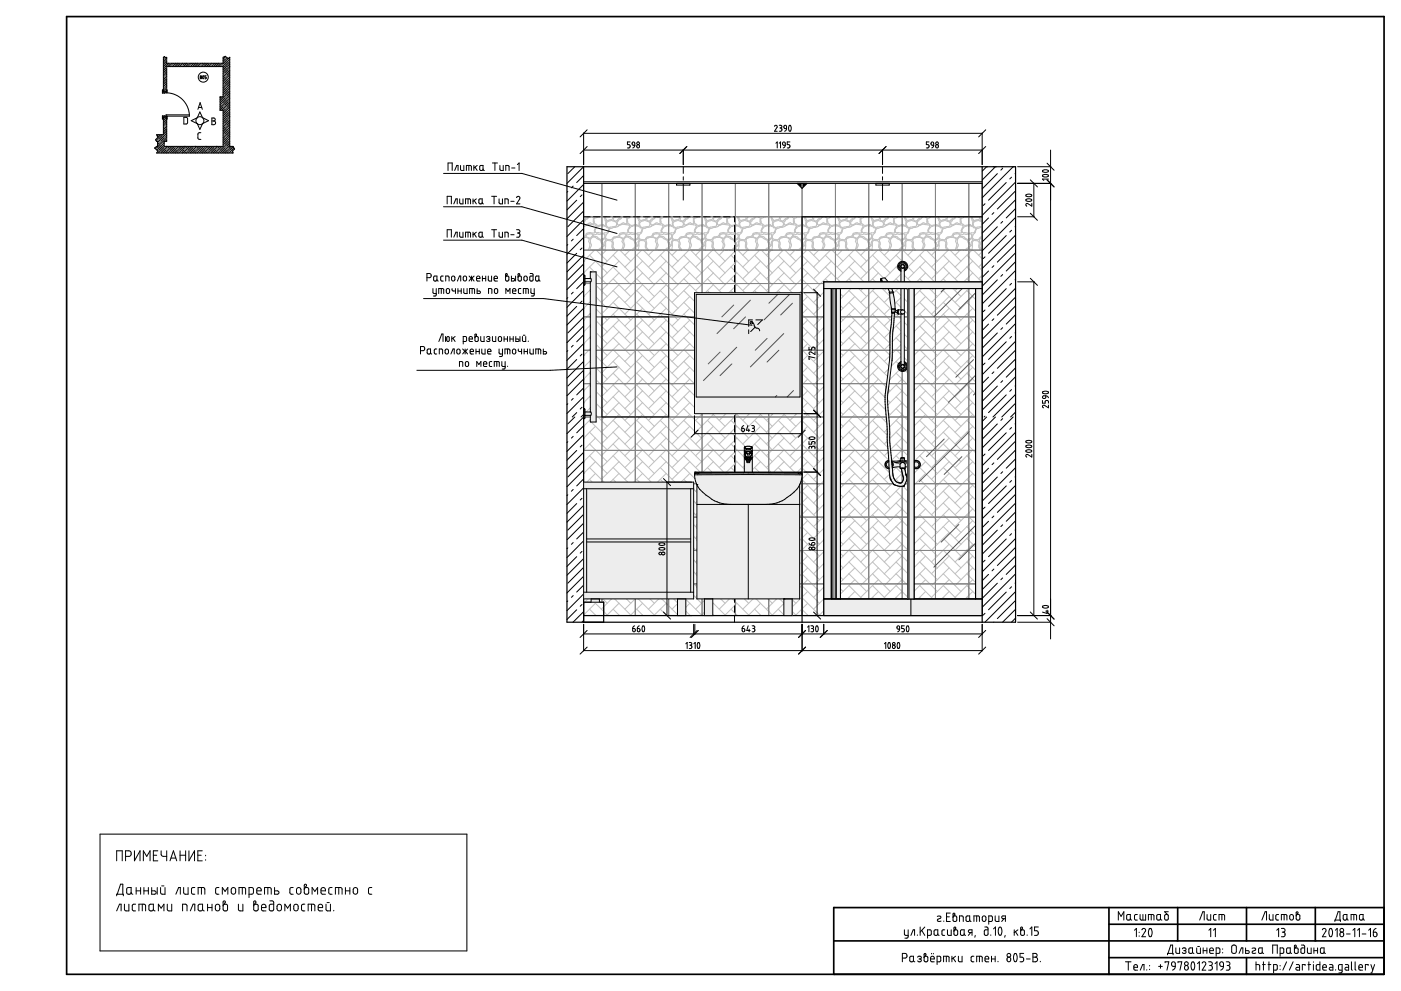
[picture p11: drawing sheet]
<svg xmlns="http://www.w3.org/2000/svg" width="420mm" height="297mm" viewBox="0 0 420 297" stroke-linecap="round" stroke-linejoin="round" font-family="sans-serif">
<path d="M239 55h3l-1.5 1.5z" fill-rule="evenodd" fill="#000"/>
<g fill="none" stroke="#c0c0c0" stroke-width=".3">
<path d="M175 78.3h.1M175 71.2l.6-.1 .8 .3 .3 .3-.2 .7a2.22 2.22 0 0 1-.2 2.6M175 68a3.7 3.7 0 0 1 3.6-.5 1.03 1.03 0 0 1-.3 1.3v1l-1.4-.1a1.09 1.09 0 0 0-1.4 1l-.5 .2M175.6 65.8l1.1-.7 1.3 .3-.1 1.7-.9-.3-.4 .1a1.21 1.21 0 0 1-1.4 .4l-.1-.8 .4-.3zM175.9 70.4l1.4-.3a.71 .71 0 0 1 .3 .8 .71 .71 0 0 1-.8 .5l-1-.4zM176.3 65l-1.3 1.1M176.8 76.5l5.3 5.3M177.5 75h.1M177.5 65h.1M177.5 65h.5M177.6 71.1h.8l1.7 1 .2 .7 .8 1-.6 .2v.3l-1.7 .7-.2-.2-1.1 .2-.5-.2-.1-.4a1.08 1.08 0 0 0 .2-1.5l-.1-1zM177.9 70.4h.5a.97 .97 0 0 1 1.3-.1l1.5-.1a1.1 1.1 0 0 1-.4 1.5 1.1 1.1 0 0 1-1.5-.4l-.3-.3-1.1-.2z"/>
<path d="M178 75h.1M178 65h.1M178.3 75l-3.3 3.3M178.6 78.3l-3.6 3.5M178.8 75l3.3 3.3M178.8 75h.1M178.8 65h.1M179 68.1a2.29 2.29 0 0 1 3 .2l.6 .2-.6 1.3-1.3 .2-2.1-.3a1.22 1.22 0 0 1 .4-1.6zM179.5 75h.1M179.5 65h.1M179.5 65l-1.3 .5-.1 .5a1.66 1.66 0 0 0 2.4 1.4l.4-.1 .7 .5a2.84 2.84 0 0 0-.4-2.5v-.3M179.5 75a1.37 1.37 0 0 1 1.6-.2l.1 .2"/>
<path d="M180.3 72.1l1.1-.7 .3 .5a1.23 1.23 0 0 0-.2 1.7h-.3l-.4-.5zM180.5 74h.1M180.5 74.3h.1M180.5 71.7h.1M180.5 67.7h.1M180.5 67.4h.1M181.4 75h.1M181.4 65h.1M181.4 75l.2-2.5 .4-.4 1.2 .1 .4 .5a2 2 0 0 0 .2 2l-.1 .3M181.4 65v.2a.96 .96 0 0 0 1.5 .7l.6-.1 .2-.8M181.8 75l-1.5 1.5M182 66.6a2.05 2.05 0 0 1 2.9 .4v.3a.93 .93 0 0 1-1.2 .7 1.27 1.27 0 0 1-1.8-.3l-.1-.8z"/>
<path d="M182.8 68.6l2.2-.6a3.6 3.6 0 0 1 3.6-.5 1.08 1.08 0 0 1-.3 1.3v1l-1.4-.1a1.09 1.09 0 0 0-1.4 1l-1.5 .4a1.25 1.25 0 0 1-1.2 .8 1.25 1.25 0 0 1-1.2-.9zM183.9 76.5l3.5 3.5M184.2 75h.1M184.2 65h.1M184.2 75v-.4l-.4-.6 .1-1.2a.96 .96 0 0 1-.1-1.1 .96 .96 0 0 1 .9-.5l.9-.1 .8 .3 .3 .3-.2 .7a2.18 2.18 0 0 1-.2 2.6M184.2 65l-.3 .7a.7 .7 0 0 0 1 .5l1.4-1.2M185.4 75l-5.1 5M185.6 78.3l-5.3 5.3M185.6 65.8l.7-.3a1.02 1.02 0 0 1 1.7-.1l-.1 1.7-.9-.3-.4 .1a1.18 1.18 0 0 1-1.4 .4l-.1-.8 .4-.3zM185.9 75l3.3 3.3M185.9 70.4l.4-.2a1.04 1.04 0 0 1 1.4 .2v.3l-.7 .8-1.2-.5zM187.5 75h.1"/>
<path d="M187.5 65h.1M187.5 65h.5M187.6 71.1h.8l1.7 1 .2 .7 .8 1-.6 .2v.3l-1.7 .7-.2-.2-1.1 .2-.5-.2-.1-.4a1.11 1.11 0 0 0 .2-1.5l-.1-1zM187.9 70.4h.5a1 1 0 0 1 1.3-.1l1.5-.1a1.1 1.1 0 0 1-.4 1.5 1.1 1.1 0 0 1-1.5-.4l-.3-.3-1.1-.2zM188 75h.1M188 65h.1M188.8 75h.1M188.8 65h.1M188.9 75l-1.5 1.5M189 68.1a2.27 2.27 0 0 1 3 .2h.5l.1 .2-.6 1.3-1.3 .2-2.1-.3a1.22 1.22 0 0 1 .4-1.6zM189.2 78.3l-1.8 1.7M189.5 75h.1"/>
<path d="M189.5 65h.1M189.5 65l-.8 .3a1.04 1.04 0 0 0-.6 .9 1.04 1.04 0 0 0 .6 1 1.38 1.38 0 0 0 1.8 .2l.4-.1 .7 .5a3.5 3.5 0 0 0-.4-2.8M189.5 75a1.4 1.4 0 0 1 1.6-.2l.1 .2M190.3 72.1l1.1-.7 .3 .5a.98 .98 0 0 0-.3 1.3l.1 .4h-.3l-.4-.8-.4-.2zM190.5 74h.1M190.5 74.3h.1M190.5 71.7h.1M190.5 67.7h.1M190.5 67.4h.1M190.9 76.5l5.3 5.3M191.4 75h.1M191.4 65h.1"/>
<path d="M191.4 65v.2a.96 .96 0 0 0 1.5 .7l.6-.1 .3-.8M191.4 75l.2-2.5 .4-.4 1.2 .1 .4 .5a1.95 1.95 0 0 0 .2 2v.3M192 66.6a2.04 2.04 0 0 1 2.9 .4v.3a.92 .92 0 0 1-1.2 .7 1.27 1.27 0 0 1-1.8-.3l-.1-.8zM192.4 75l-3.2 3.3M192.7 78.3l-1.8 1.7M192.7 68.7l2.3-.7a3.7 3.7 0 0 1 3.6-.5 1.03 1.03 0 0 1-.3 1.3v1l-1.4-.1a1.09 1.09 0 0 0-1.4 1l-.8 .3a1.02 1.02 0 0 0-1.2 .8l-.4 .1a1.22 1.22 0 0 1-1.5-.9l.2-.7 .7-.8zM193 75l3.2 3.3M194.2 75h.1M194.2 65h.1M194.2 75l-.1-.5a.94 .94 0 0 1-.2-1.2v-.5a.96 .96 0 0 1-.1-1.1 .96 .96 0 0 1 .9-.5l.9-.1 .8 .3 .3 .3-.2 .7a2.29 2.29 0 0 1-.2 2.6M194.2 65l-.3 .7a.67 .67 0 0 0 1.1 .4l1.3-1.1M195.6 65.8l1.1-.7 1.3 .3-.1 1.7-.9-.3-.4 .1a1.18 1.18 0 0 1-1.4 .4l-.1-.8 .4-.3z"/>
<path d="M195.9 70.4l1.4-.3 .3 .1 .1 .5-.7 .8-1.2-.5zM196 75l-1.5 1.5M197.5 75h.1M197.5 65h.1M197.5 65h.5M197.6 71.1h.8l1.7 1 .2 .7 .8 1-.6 .2v.3l-1.7 .7-.2-.2-1.1 .2-.5-.2-.1-.4a1.08 1.08 0 0 0 .2-1.5l-.1-1zM197.9 70.4h.5a.97 .97 0 0 1 1.3-.1l1.5-.1a1.05 1.05 0 0 1-.1 1.3 1.05 1.05 0 0 1-1.4 .1 1.89 1.89 0 0 0-1.8-.8zM198 76.5l5.3 5.3M198 75h.1M198 65h.1M198.8 75h.1M198.8 65h.1"/>
<path d="M199 68.1a2.29 2.29 0 0 1 3 .2h.5l.1 .2-.6 1.3-1.3 .2-1.8-.2a.82 .82 0 0 1-.5-.8 .82 .82 0 0 1 .5-.7zM199.5 75h.1M199.5 65h.1M199.5 65l-1.3 .5-.1 .5a1.64 1.64 0 0 0 2.4 1.4l.4-.1 .7 .5a2.84 2.84 0 0 0-.4-2.5v-.3M199.8 78.3l-5.3 5.3M200 75l3.3 3.3M200.3 72.1l1.1-.7 .3 .5a.98 .98 0 0 0-.3 1.3l.1 .4h-.3l-.4-.8-.4-.2zM200.5 74h.1M200.5 74.3h.1M200.5 71.7h.1M200.5 67.7h.1M200.5 67.4h.1"/>
<path d="M201.2 75l-.1-.2a1.37 1.37 0 0 0-1.6 .2l-5 5M201.4 75h.1M201.4 65h.1M201.4 65v.2a.93 .93 0 0 0 1.5 .7l.6-.1 .3-.8M201.4 75l.2-2.5 .4-.4 1.2 .1 .4 .5a1.95 1.95 0 0 0 .2 2v.3M202 66.6a2.05 2.05 0 0 1 2.9 .4v.3a.93 .93 0 0 1-1.2 .7 1.27 1.27 0 0 1-1.8-.3l-.1-.8zM202.7 68.7l2.3-.7a3.6 3.6 0 0 1 3.6-.5 1.03 1.03 0 0 1-.3 1.3v1l-1.4-.1a1.09 1.09 0 0 0-1.4 1l-1.5 .4a1.25 1.25 0 0 1-1.2 .8 1.25 1.25 0 0 1-1.2-.9l.2-.7 .7-.8zM203.1 75l-1.6 1.5M203.3 78.3l-1.8 1.7M204.2 75h.1M204.2 65h.1M204.2 75l.1-.2-.5-.8 .1-1.2a.96 .96 0 0 1-.1-1.1 .96 .96 0 0 1 .9-.5l.9-.1 .8 .3 .3 .3-.2 .7a2.22 2.22 0 0 1-.2 2.6"/>
<path d="M204.2 65l-.3 .7a.67 .67 0 0 0 1.1 .4l1.3-1.1M205.1 76.5l5.3 5.3M205.6 65.8l1.1-.7 1.3 .3-.1 1.7-.9-.3-.4 .1a1.18 1.18 0 0 1-1.4 .4l-.1-.8 .4-.3zM205.9 70.4l.4-.2a1.04 1.04 0 0 1 1.4 .2v.3l-.7 .8-1.2-.5zM206.6 75l-3.3 3.3M206.9 78.3l-1.8 1.7M207.1 75l3.3 3.3M207.5 75h.1M207.5 65h.1M207.5 65h.5M207.6 71.1h.8l1.7 1 .2 .7 .8 1-.6 .2v.3l-1.7 .7-.2-.2-1.1 .2-.5-.2-.1-.4a1.11 1.11 0 0 0 .2-1.5l-.1-1zM207.9 70.4h.5a1 1 0 0 1 1.3-.1l1.5-.1a1.1 1.1 0 0 1-.4 1.5 1.1 1.1 0 0 1-1.5-.4l-.3-.3-1.1-.2z"/>
<path d="M208 75h.1M208 65h.1M208.8 75h.1M208.8 65h.1M209 68.1a2.27 2.27 0 0 1 3 .2h.5l.1 .2-.6 1.3-1.3 .2-2.1-.3a1.22 1.22 0 0 1 .4-1.6zM209.5 75h.1M209.5 65h.1M209.5 65l-1.3 .5-.1 .5a1.66 1.66 0 0 0 2.4 1.4l.4-.1 .7 .5a3.6 3.6 0 0 0-.4-2.8M209.5 75a1.4 1.4 0 0 1 1.6-.2l.1 .2M210.1 75l-1.5 1.5M210.3 72.1l1.1-.7 .3 .5a.98 .98 0 0 0-.3 1.3l.1 .4h-.3l-.4-.8-.4-.2zM210.5 74h.1"/>
<path d="M210.5 74.3h.1M210.5 71.7h.1M210.5 67.7h.1M210.5 67.4h.1M211.4 75h.1M211.4 65h.1M211.4 65v.2a.96 .96 0 0 0 1.5 .7l.6-.1 .3-.8M211.4 75l.2-2.5 .4-.4 1.2 .1 .4 .5a1.86 1.86 0 0 0 .2 2v.3M212 66.6a2.04 2.04 0 0 1 2.9 .4v.3a.9 .9 0 0 1-1.2 .7 1.27 1.27 0 0 1-1.8-.3l-.1-.8zM212.2 76.5l3.5 3.5M212.8 68.6l2.2-.6a3.7 3.7 0 0 1 3.6-.5 1.03 1.03 0 0 1-.3 1.3v1l-1.4-.1a1.09 1.09 0 0 0-1.4 1l-1.5 .4a1.25 1.25 0 0 1-1.2 .8 1.25 1.25 0 0 1-1.2-.9zM213.7 75l-5.1 5"/>
<path d="M213.9 78.3l-5.3 5.3M214.2 75h.1M214.2 65h.1M214.2 65l-.3 .7a.67 .67 0 0 0 1.1 .4l1.3-1.1M215.6 65.8l1.1-.7 1.3 .3-.1 1.7-.9-.3-.4 .1a1.18 1.18 0 0 1-1.4 .4l-.1-.8 .4-.3zM215.9 70.4l.4-.2a1.04 1.04 0 0 1 1.4 .2v.3l-.7 .8-1.2-.5zM216.3 75a2.18 2.18 0 0 0 .2-2.6l.2-.7a1.9 1.9 0 0 0-3 .3l.1 2 .5 .8-.1 .2 3.3 3.3M217.2 75l-1.5 1.5M217.5 78.3l-1.8 1.7M217.5 75h.1M217.5 65h.1M217.5 65h.5"/>
<path d="M217.6 71.1h.8l1.7 1 .2 .7 .8 1-.6 .2v.3l-1.7 .7-.2-.2-1.1 .2-.5-.2-.1-.4a1.08 1.08 0 0 0 .2-1.5l-.1-1zM217.9 70.4h.5a.97 .97 0 0 1 1.3-.1l1.5-.1a1.05 1.05 0 0 1-.1 1.3 1.05 1.05 0 0 1-1.4 .1 1.89 1.89 0 0 0-1.8-.8zM218 75h.1M218 65h.1M218.8 75h.1M218.8 65h.1M219 68.1a2.29 2.29 0 0 1 3 .2h.5l.1 .2-.6 1.3-1.3 .2-2.1-.3a1.28 1.28 0 0 1 .4-1.6zM219.2 76.5l5.3 5.3M219.5 75h.1M219.5 65h.1M219.5 65l-1.3 .5-.1 .5a1.64 1.64 0 0 0 2.4 1.4l.4-.1 .7 .5a2.84 2.84 0 0 0-.4-2.5v-.3M219.5 75a1.37 1.37 0 0 1 1.6-.2l.1 .2"/>
<path d="M220.3 72.1l1.1-.7 .3 .5a.98 .98 0 0 0-.3 1.3l.1 .4h-.3l-.4-.8-.4-.2zM220.5 74h.1M220.5 74.3h.1M220.5 71.7h.1M220.5 67.7h.1M220.5 67.4h.1M220.7 75l-3.2 3.3M221 78.3l-5.3 5.3M221.3 75l3.2 3.3M221.4 75h.1M221.4 65h.1M221.4 65v.2a.96 .96 0 0 0 1.5 .7l.6-.1 .3-.8"/>
<path d="M221.4 75l.2-2.5 .4-.4 1.2 .1 .4 .5a1.95 1.95 0 0 0 .2 2v.3M222 66.6a2.05 2.05 0 0 1 2.9 .4v.3a.93 .93 0 0 1-1.2 .7 1.27 1.27 0 0 1-1.8-.3l-.1-.8zM222.7 68.7l2.3-.7a3.6 3.6 0 0 1 3.6-.5 1.03 1.03 0 0 1-.3 1.3v1l-1.4-.1a1.12 1.12 0 0 0-1.4 1l-.8 .3a1.02 1.02 0 0 0-1.2 .8l-.4 .1a1.2 1.2 0 0 1-1.5-.9l.2-.7 .7-.8zM224.2 75h.1M224.2 65h.1M224.2 65l-.3 .7a.67 .67 0 0 0 1.1 .4l1.3-1.1M225.6 65.8l1.1-.7 1.3 .3-.1 1.7-.9-.3-.4 .1a1.18 1.18 0 0 1-1.4 .4l-.1-.8zM225.9 70.4l.4-.2a1.04 1.04 0 0 1 1.4 .2v.3l-.7 .8-1.2-.5zM226.3 76.5l5.3 5.3M226.3 75a2.22 2.22 0 0 0 .2-2.6l.2-.7a1.91 1.91 0 0 0-3 .3l.2 .8-.1 1.2 .5 .8-1.5 1.7M227.5 75h.1M227.5 65h.1"/>
<path d="M227.5 65h.5M227.6 71.1h.8l1.7 1 .2 .7 .8 1-.6 .2v.3l-1.7 .7-.2-.2-1.1 .2-.5-.2-.1-.4a1.13 1.13 0 0 0 .2-1.5l-.1-1zM227.8 75l-5 5M227.9 70.4h.5a1 1 0 0 1 1.3-.1l1.5-.1a1.1 1.1 0 0 1-.4 1.5 1.1 1.1 0 0 1-1.5-.4l-.3-.3-1.1-.2zM228 75h.1M228 65h.1M228.1 78.3l-5.3 5.3M228.3 75l3.3 3.3M228.8 75h.1M228.8 65h.1M229 68.1a2.29 2.29 0 0 1 3.1 .2l.5 .2-.5 1.3-1.4 .2-2.1-.3a1.22 1.22 0 0 1 .4-1.6zM229.5 75h.1"/>
<path d="M229.5 65h.1M229.5 65l-1.3 .5-.1 .5a1.66 1.66 0 0 0 2.4 1.4l.4-.1 .7 .5a3.6 3.6 0 0 0-.4-2.8M229.5 75a1.4 1.4 0 0 1 1.6-.2l.1 .2M230.3 72.1l1.1-.7 .3 .5a.98 .98 0 0 0-.3 1.3l.1 .4h-.3l-.4-.8-.4-.2zM230.5 74h.1M230.5 74.3h.1M230.5 71.7h.1M230.5 67.7h.1M230.5 67.4h.1M231.4 75l-1.6 1.5M231.4 75h.1M231.4 65h.1"/>
<path d="M231.4 65v.2a.96 .96 0 0 0 1.5 .7l.6-.1 .3-.8M231.4 75l.2-2.5 .5-.4 1.1 .1 .4 .5a1.86 1.86 0 0 0 .2 2v.3M231.6 78.3l-1.8 1.7M232.1 66.6a2.05 2.05 0 0 1 2.8 .4v.3a.93 .93 0 0 1-1.2 .7 1.27 1.27 0 0 1-1.8-.3l-.1-.8zM232.8 68.6l2.2-.6a3.7 3.7 0 0 1 3.6-.5 1.03 1.03 0 0 1-.3 1.3v1l-1.4-.1a1.09 1.09 0 0 0-1.4 1l-1.5 .4a1.25 1.25 0 0 1-1.2 .8 1.25 1.25 0 0 1-1.2-.9zM233.4 76.5l5.3 5.3M234.3 75h.1M234.3 65h.1M234.3 75v-.4l-.5-.6 .1-1.2a.98 .98 0 0 1-.1-1.1 .98 .98 0 0 1 .9-.5l.9-.1 .8 .3 .3 .3-.2 .7a2.18 2.18 0 0 1-.2 2.6M234.3 65l-.4 .7a.67 .67 0 0 0 1.1 .4l1.3-1.1M234.9 75l-3.3 3.3M235.1 78.3l-5.3 5.3"/>
<path d="M235.4 75l3.3 3.3M235.6 65.8l.7-.3a1.02 1.02 0 0 1 1.7-.1l-.1 1.7-.9-.3-.4 .1a1.18 1.18 0 0 1-1.4 .4l-.1-.8 .4-.3zM235.9 70.4l.4-.2a1.04 1.04 0 0 1 1.4 .2v.3l-.7 .8-1.2-.5zM237.5 75h.1M237.5 65h.1M237.5 65h.5M237.6 71.1h.8l1.7 1 .2 .7 .9 1-.7 .2v.3l-1.7 .7-.2-.2-1.1 .2-.5-.2-.1-.4a1.11 1.11 0 0 0 .3-1.5l-.2-1zM237.9 70.4h.5a.97 .97 0 0 1 1.3-.1l1.5-.1a1.05 1.05 0 0 1-.1 1.3 1.05 1.05 0 0 1-1.4 .1 1.89 1.89 0 0 0-1.8-.8zM238 75h.1M238 65h.1M238.4 75l-1.5 1.5M238.8 75h.1"/>
<path d="M238.8 65h.1M239 68.1a2.29 2.29 0 0 1 3 .2h.5l.1 .2-.6 1.3-1.3 .2-2.1-.3a1.28 1.28 0 0 1 .4-1.6zM239.5 75h.1M239.5 65h.1M239.5 65l-.8 .3a1.04 1.04 0 0 0-.6 .9 1.04 1.04 0 0 0 .6 1 1.38 1.38 0 0 0 1.8 .2l.4-.1 .7 .5a2.84 2.84 0 0 0-.4-2.5v-.3M239.5 75a1.4 1.4 0 0 1 1.7-.2v.2M240.3 72.1l1.1-.7 .3 .5a.98 .98 0 0 0-.3 1.3l.1 .4h-.3l-.4-.8-.3-.2zM240.5 76.5l3.5 3.5M240.5 74h.1M240.5 74.3h.1M240.5 71.7h.1M240.5 67.7h.1"/>
<path d="M240.5 67.4h.1M241.4 75h.1M241.4 65h.1M241.4 65v.2a.96 .96 0 0 0 1.6 .7l.5-.1 .3-.8M241.4 75l.2-2.5 .4-.4 1.2 .1 .4 .5a1.95 1.95 0 0 0 .2 2v.3M242 75l-5.1 5M242 66.6a2.05 2.05 0 0 1 2.9 .4v.3a.93 .93 0 0 1-1.2 .7 1.27 1.27 0 0 1-1.8-.3v-.8zM242.2 78.3l-5.3 5.3M242.5 75l3.2 3.3M242.7 68.7l2.3-.7a3.7 3.7 0 0 1 3.6-.5 1.03 1.03 0 0 1-.3 1.3v1l-1.3-.1a1.09 1.09 0 0 0-1.4 1l-.8 .3a1.02 1.02 0 0 0-1.3 .8l-.4 .1a1.22 1.22 0 0 1-1.5-.9l.3-.7 .6-.8zM244.2 75h.1M244.2 65h.1"/>
<path d="M244.2 75l.1-.2-.5-.8 .1-1.2a.96 .96 0 0 1-.1-1.1 .96 .96 0 0 1 1-.5l.8-.1 .8 .3 .3 .3-.2 .7a2.22 2.22 0 0 1-.2 2.6M244.2 65l-.3 .7a.67 .67 0 0 0 1.1 .4l1.3-1.1M245.5 75l-1.5 1.5M245.6 65.8l1.1-.7 1.4 .3-.2 1.7-.9-.3-.4 .1a1.18 1.18 0 0 1-1.4 .4v-.8l.4-.3zM245.9 70.4l1.5-.3a.71 .71 0 0 1 .2 .8 .71 .71 0 0 1-.8 .5l-.9-.4zM247.5 76.5l5.3 5.3M247.5 75h.1M247.5 65h.1M247.5 65h.6M247.6 71.1h.9l1.6 1 .2 .7 .8 1-.6 .2v.3l-1.7 .7-.2-.2-1.1 .2-.5-.2v-.4a1.08 1.08 0 0 0 .1-1.5l-.1-1zM247.9 70.4h.6a.97 .97 0 0 1 1.2-.1l1.5-.1a1.1 1.1 0 0 1-.4 1.5 1.1 1.1 0 0 1-1.5-.4l-.3-.3-1.1-.2zM248.1 75h.1"/>
<path d="M248.1 65h.1M248.8 75h.1M248.8 65h.1M249 75l-5 5M249 68.1a2.29 2.29 0 0 1 3.1 .2l.5 .2-.5 1.3-1.4 .2-2.1-.3a1.22 1.22 0 0 1 .4-1.6zM249.3 78.3l-1.8 1.7M249.5 75l3.3 3.3M249.6 75h.1M249.6 65h.1M249.6 65l-1.4 .5-.1 .5a1.66 1.66 0 0 0 2.4 1.4l.5-.1 .7 .5a3.6 3.6 0 0 0-.5-2.8M249.6 75a1.37 1.37 0 0 1 1.5-.2l.1 .2M250.3 72.1l1.1-.7 .3 .5a1.26 1.26 0 0 0-.2 1.7h-.3l-.4-.5z"/>
<path d="M250.5 74h.1M250.5 74.3h.1M250.5 71.7h.1M250.5 67.7h.1M250.5 67.4h.1M251.4 75h.1M251.4 65h.1M251.4 65v.2a.96 .96 0 0 0 1.5 .7l.7-.1 .2-.8M251.4 75l.3-2.5 .4-.4 1.1 .1 .4 .5a2 2 0 0 0 .3 2l-.1 .3M252.1 66.6a2.05 2.05 0 0 1 2.9 .4v.3a.93 .93 0 0 1-1.3 .7 1.27 1.27 0 0 1-1.8-.3l-.1-.8zM252.6 75l-1.5 1.5M252.8 68.6l2.2-.6a3.7 3.7 0 0 1 3.7-.5 1.08 1.08 0 0 1-.4 1.3v1l-1.4-.1a1.09 1.09 0 0 0-1.4 1l-1.5 .4a1.25 1.25 0 0 1-1.2 .8 1.25 1.25 0 0 1-1.1-.9z"/>
<path d="M254.3 75h.1M254.3 65h.1M254.3 75v-.4l-.4-.6v-1.2a.98 .98 0 0 1-.1-1.1 .98 .98 0 0 1 .9-.5l1-.1 .8 .3 .3 .3-.3 .7a2.18 2.18 0 0 1-.2 2.6M254.3 65l-.4 .7a.67 .67 0 0 0 1.1 .4l1.3-1.1M254.6 76.5l5.3 5.3M255.7 65.8l.6-.3a1.02 1.02 0 0 1 1.7-.1l-.1 1.7-.9-.3-.4 .1a1.18 1.18 0 0 1-1.4 .4l-.1-.8 .4-.3zM255.9 70.4l.4-.2a1.04 1.04 0 0 1 1.4 .2v.3l-.7 .8-1.2-.5zM256.1 75l-5 5M256.4 78.3l-5.3 5.3M256.6 75l3.3 3.3M257.6 75h.1M257.6 65h.1"/>
<path d="M257.6 65h.4M257.6 71.1h.8l1.7 1 .2 .7 .9 1-.7 .2v.3l-1.7 .7-.1-.2-1.1 .2-.6-.2-.1-.4a1.11 1.11 0 0 0 .3-1.5l-.2-1zM257.9 70.4h.5a1 1 0 0 1 1.4-.1l1.4-.1a1.04 1.04 0 0 1-.1 1.3 1.04 1.04 0 0 1-1.3 .1 1.95 1.95 0 0 0-1.9-.8zM258 75h.1M258 65h.1M258.8 75h.1M258.8 65h.1M259 68.1a2.29 2.29 0 0 1 3 .2h.6l.1 .2-.7 1.3-1.2 .2-2.1-.3a1.25 1.25 0 0 1 .3-1.6zM259.5 75h.1M259.5 65h.1M259.5 65l-.8 .3a1.04 1.04 0 0 0-.6 .9 1.04 1.04 0 0 0 .6 1 1.38 1.38 0 0 0 1.8 .2l.4-.1 .7 .5a3.5 3.5 0 0 0-.4-2.8M259.5 75a1.4 1.4 0 0 1 1.7-.2v.2"/>
<path d="M259.7 75l-1.6 1.5M259.9 78.3l-1.8 1.7M260.3 72.1l1.2-.7 .2 .5a.98 .98 0 0 0-.2 1.3l.1 .4h-.4l-.3-.8-.4-.2zM260.5 74h.1M260.5 74.3h.1M260.5 71.7h.1M260.5 67.7h.1M260.5 67.4h.1M261.5 75h.1M261.5 65h.1M261.5 65v.2a.96 .96 0 0 0 1.5 .7l.5-.1 .3-.8M261.5 75l.1-2.5 .4-.4 1.2 .1 .5 .5a1.95 1.95 0 0 0 .1 2v.3"/>
<path d="M261.7 76.5l5.3 5.3M262 66.6a2.04 2.04 0 0 1 2.9 .4v.3a.92 .92 0 0 1-1.1 .7 1.27 1.27 0 0 1-1.8-.3l-.1-.8zM262.7 68.7l2.3-.7a3.7 3.7 0 0 1 3.6-.5 1.03 1.03 0 0 1-.2 1.3v1l-1.4-.1a1.09 1.09 0 0 0-1.4 1l-.8 .3a1.02 1.02 0 0 0-1.3 .8l-.4 .1a1.22 1.22 0 0 1-1.5-.9l.3-.7 .7-.8zM263.2 75l-3.3 3.3M263.4 78.3l-1.7 1.7M263.7 75l3.3 3.3M264.2 75h.1M264.2 65h.1M264.2 65l-.3 .7a.67 .67 0 0 0 1.1 .4l1.3-1.1M264.2 75l.2-.2-.6-.8 .1-1.2a.96 .96 0 0 1-.1-1.1 .96 .96 0 0 1 1-.5l.8-.1 .8 .3 .3 .3-.1 .7a2.22 2.22 0 0 1-.3 2.6M265.6 65.8l1.1-.7 1.4 .3-.2 1.7-.8-.3-.4 .1a1.21 1.21 0 0 1-1.5 .4v-.8l.4-.3zM266 70.4l1.4-.3a.71 .71 0 0 1 .2 .8 .71 .71 0 0 1-.8 .5l-.9-.4z"/>
<path d="M266.7 75l-1.5 1.5M267.5 75h.1M267.5 65h.1M267.5 65h.6M267.7 71.1h.8l1.7 1 .1 .7 .8 1-.5 .2v.3l-1.7 .7-.3-.2-1.1 .2-.4-.2-.1-.4a1.08 1.08 0 0 0 .1-1.5v-1zM267.9 70.4h.6a.97 .97 0 0 1 1.2-.1l1.6-.1a1.1 1.1 0 0 1-.5 1.5 1.1 1.1 0 0 1-1.5-.4l-.3-.3-1.1-.2zM268.1 75h.1M268.1 65h.1M268.7 76.5l3.6 3.5M268.9 75h.1M268.9 65h.1M269 68.1a2.29 2.29 0 0 1 3.1 .2l.5 .2-.5 1.3-1.4 .2-2.1-.3a1.22 1.22 0 0 1 .4-1.6z"/>
<path d="M269.6 75h.1M269.6 65h.1M269.6 65l-1.4 .5-.1 .5a1.66 1.66 0 0 0 2.5 1.4l.4-.1 .7 .5a2.84 2.84 0 0 0-.4-2.5l-.1-.3M269.6 75a1.37 1.37 0 0 1 1.5-.2l.1 .2M270.3 75l-5.1 5M270.3 72.1l1.1-.7 .4 .5a1.23 1.23 0 0 0-.3 1.7h-.2l-.5-.5zM270.5 78.3l-5.3 5.3M270.6 74h.1M270.6 74.3h.1M270.6 71.7h.1M270.6 67.7h.1M270.6 67.4h.1"/>
<path d="M270.8 75l3.2 3.3M271.4 75h.1M271.4 65h.1M271.4 65v.2a.96 .96 0 0 0 1.5 .7l.7-.1 .2-.8M271.4 75l.3-2.5 .4-.4 1.1 .1 .4 .5a2 2 0 0 0 .3 2l-.1 .3M272.1 66.6a2.05 2.05 0 0 1 2.9 .4v.3a.93 .93 0 0 1-1.3 .7 1.27 1.27 0 0 1-1.8-.3l-.1-.8zM272.8 68.7l2.3-.7a3.6 3.6 0 0 1 3.6-.5 1.08 1.08 0 0 1-.4 1.3v1l-1.4-.1a1.09 1.09 0 0 0-1.4 1l-1.5 .4a1.25 1.25 0 0 1-1.2 .8 1.25 1.25 0 0 1-1.1-.9l.1-.7 .7-.6zM273.8 75l-1.5 1.5M274 78.3l-1.7 1.7M274.3 75h.1M274.3 65h.1M274.3 75v-.4l-.4-.6 .1-1.2a.96 .96 0 0 1-.2-1.1 .96 .96 0 0 1 .9-.5l1-.1 .8 .3 .3 .3-.3 .7a2.18 2.18 0 0 1-.1 2.6"/>
<path d="M274.3 65l-.3 .7a.7 .7 0 0 0 1 .5l1.4-1.2M275.7 65.8l.7-.3a1.02 1.02 0 0 1 1.6-.1v1.7l-.9-.3-.5 .1a1.18 1.18 0 0 1-1.3 .4l-.2-.8 .4-.3zM275.8 76.5l5.3 5.3M275.9 70.4l.5-.2a1.04 1.04 0 0 1 1.3 .2v.3l-.6 .8-1.3-.5zM277.3 75l-3.3 3.3M277.6 75h.1M277.6 65h.1M277.6 65h.4M277.6 78.3l-5.3 5.3M277.6 71.1h.8l1.8 1 .2 .7 .8 1-.7 .2v.3l-1.7 .7-.1-.2-1.1 .2-.5-.2-.2-.4a1.11 1.11 0 0 0 .3-1.5l-.1-1zM277.8 75l3.3 3.3M278 70.4h.4a1 1 0 0 1 1.4-.1l1.5-.1a1.1 1.1 0 0 1-.4 1.5 1.1 1.1 0 0 1-1.5-.4l-.3-.3-1.1-.2z"/>
<path d="M278 75h.1M278 65h.1M278.8 75h.1M278.8 65h.1M279.1 68.1a2.27 2.27 0 0 1 2.9 .2h.6l.1 .2-.7 1.3-1.2 .2-2.1-.3a1.22 1.22 0 0 1 .4-1.6zM279.5 75h.1M279.5 65h.1M279.5 65l-.8 .3a1.04 1.04 0 0 0-.6 .9 1.04 1.04 0 0 0 .6 1 1.38 1.38 0 0 0 1.8 .2l.4-.1 .7 .5a3.5 3.5 0 0 0-.4-2.8M279.5 75a1.4 1.4 0 0 1 1.7-.2v.2M280.4 72.1l1.1-.7 .2 .5a.98 .98 0 0 0-.2 1.3l.1 .4h-.3l-.4-.8-.4-.2zM280.5 74h.1M280.5 74.3h.1"/>
<path d="M280.5 71.7h.1M280.5 67.7h.1M280.5 67.4h.1M280.9 75l-1.5 1.5M281.5 75h.1M281.5 65h.1M281.5 65v.2a.96 .96 0 0 0 1.5 .7l.5-.1 .3-.8M281.5 75l.1-2.5 .4-.4 1.3 .1 .4 .5a1.95 1.95 0 0 0 .1 2v.3M282 66.6a2.04 2.04 0 0 1 2.9 .4v.3a.92 .92 0 0 1-1.1 .7 1.27 1.27 0 0 1-1.8-.3l-.1-.8zM282.7 68.7l2.4-.7a3.7 3.7 0 0 1 3.5-.5 1.03 1.03 0 0 1-.2 1.3v1l-1.4-.1a1.09 1.09 0 0 0-1.4 1l-.8 .3a1.02 1.02 0 0 0-1.3 .8l-.4 .1a1.22 1.22 0 0 1-1.5-.9l.3-.7 .7-.8zM282.9 76.5l3.5 3.5M284.2 75h.1"/>
<path d="M284.2 65h.1M284.2 75v-.5a.94 .94 0 0 1-.2-1.2v-.5a.96 .96 0 0 1-.2-1.1 .96 .96 0 0 1 1-.5l.8-.1 .8 .3 .3 .3-.1 .7a2.29 2.29 0 0 1-.2 2.6M284.2 65l-.2 .7a.67 .67 0 0 0 1.1 .4l1.3-1.1M284.4 75l-5 5M284.6 78.3l-5.2 5.3M284.9 75l3.3 3.3M285.6 65.8l1.1-.7 1.4 .3-.1 1.7-.9-.3-.4 .1a1.18 1.18 0 0 1-1.4 .4l-.1-.8 .4-.3zM286 70.4l1.4-.3 .3 .1 .1 .5-.7 .8-1.2-.5zM287.5 75h.1M287.5 65h.1M287.5 65h.6M287.7 71.1h.8l1.7 1 .2 .7 .7 1-.5 .2v.3l-1.7 .7-.3-.2-1.1 .2-.4-.2-.1-.4a1.08 1.08 0 0 0 .1-1.5v-1z"/>
<path d="M287.9 75l-1.5 1.5M288 70.4h.5a.97 .97 0 0 1 1.3-.1l1.5-.1a1.05 1.05 0 0 1-.2 1.3 1.05 1.05 0 0 1-1.3 .1 1.89 1.89 0 0 0-1.8-.8zM288.1 75h.1M288.1 65h.1M288.9 75h.1M288.9 65h.1M289.1 68.1a2.29 2.29 0 0 1 3 .2h.5l.1 .2-.6 1.3-1.4 .2-1.8-.2a.82 .82 0 0 1-.5-.8 .82 .82 0 0 1 .5-.7zM289.6 75h.1M289.6 65h.1M289.6 65l-1.4 .5v.5a1.64 1.64 0 0 0 2.4 1.4l.4-.1 .7 .5a2.84 2.84 0 0 0-.4-2.5l-.1-.3M289.6 75a1.37 1.37 0 0 1 1.5-.2l.1 .2M290 76.5l4.6 4.6"/>
<path d="M290.4 72.1l1.1-.7 .3 .5a.98 .98 0 0 0-.3 1.3v.4h-.2l-.4-.8-.5-.2zM290.6 74h.1M290.6 74.3h.1M290.6 71.7h.1M290.6 67.7h.1M290.6 67.4h.1M291.5 75h.1M291.5 65h.1M291.5 65v.2a.93 .93 0 0 0 1.4 .7l.7-.1 .2-.8M291.7 78.3l-5.3 5.3M292 75l2.6 2.6M293.8 75l.1-.3a1.95 1.95 0 0 1-.2-2l-.4-.5-1.2-.1-.4 .4-.2 2.5-5.1 5"/>
<path d="M294.3 75h.1M294.3 65h.1M294.3 65l-.3 .7v.3l.6 .2M294.6 79l-1.1 1M294.6 75.4l-1.1 1.1M294.6 71.3h-.2a.92 .92 0 0 0-.4 1.5l-.1 1.2 .5 .8-.1 .2M294.6 68.2l-1.7 .4-.4 1.1-.7 .9a.79 .79 0 0 0 0 .9 .79 .79 0 0 0 .9 .3h.9l.4-.7 .6-.1M294.6 66.5l-.3-.1a1.89 1.89 0 0 0-2.5 .5 .98 .98 0 0 0 .3 1 .98 .98 0 0 0 1.1 .2l1.4-.2M175 99.5h.1M175 95.9h.1M175 92.4h.1M175 88.9h.1"/>
<path d="M175 85.3h.1M175 81.8h.1M176.8 97.7l3.5 3.6M176.8 94.2l-1.8 1.7M176.8 94.2l5.3 5.3M176.8 90.6l5.3 5.3M176.8 83.6l3.5 3.5M176.8 87.1l1.8 1.8M176.8 80l5.3 5.3M178.6 95.9l-3.6 3.6M178.6 99.5l-3.6 3.5M178.6 88.9l3.5 3.5"/>
<path d="M178.6 92.4l-1.8 1.8M178.6 81.8l-3.6 3.5M178.6 85.3l-3.6 3.6M178.6 88.9l-3.6 3.5M180.3 87.1l1.8 1.8M183.9 94.2l1.7 1.7M183.9 97.7l5.3 5.3M183.9 90.6l5.3 5.3M183.9 83.6l5.3 5.3M183.9 87.1l5.3 5.3M183.9 80l1.7 1.8M185.6 99.5l-1.7 1.8"/>
<path d="M185.6 88.9l-5.3 5.3M185.6 92.4l-5.3 5.3M185.6 95.9l-5.3 5.4M185.6 95.9l3.6 3.6M185.6 85.3l-5.3 5.3M185.6 81.8l-5.3 5.3M185.6 81.8l3.6 3.5M187.4 80l1.8 1.8M190.9 97.7l3.6 3.6M190.9 90.6l5.3 5.3M190.9 94.2l5.3 5.3M190.9 83.6l3.6 3.5"/>
<path d="M190.9 87.1l1.8 1.8M190.9 80l-3.5 3.6M190.9 80l5.3 5.3M192.7 99.5l-5.3 5.3M192.7 81.8l-5.3 5.3M192.7 88.9l-5.3 5.3M192.7 95.9l-5.3 5.4M192.7 92.4l-5.3 5.3M192.7 88.9l3.5 3.5M192.7 85.3l-5.3 5.3M194.5 87.1l1.7 1.8M196.2 99.5l-1.7 1.8"/>
<path d="M198 87.1l-3.5 3.5M198 94.2l5.3 5.3M198 97.7l5.3 5.3M198 90.6l5.3 5.3M198 87.1l5.3 5.3M198 80l5.3 5.3M198 83.6l5.3 5.3M199.8 99.5l-5.3 5.3M199.8 92.4l-5.3 5.3M199.8 81.8l-5.3 5.3M199.8 88.9l-5.3 5.3M199.8 95.9l-3.6 3.6"/>
<path d="M199.8 85.3l-1.8 1.8M203.3 92.4l-1.8 1.8M205.1 94.2l-3.6 3.5M205.1 80l-3.6 3.6M205.1 97.7l3.5 3.6M205.1 90.6l5.3 5.3M205.1 83.6l5.3 5.3M205.1 94.2l5.3 5.3M205.1 87.1l5.3 5.3M205.1 80l5.3 5.3M206.9 99.5l-5.4 5.3M206.9 95.9l-5.4 5.4"/>
<path d="M206.9 88.9l-3.6 3.5M206.9 81.8l-5.4 5.3M206.9 85.3l-5.4 5.3M206.9 92.4l-1.8 1.8M210.4 85.3l-1.8 1.8M212.2 97.7l5.3 5.3M212.2 90.6l5.3 5.3M212.2 94.2l5.3 5.3M212.2 87.1l-3.6 3.5M212.2 87.1l5.3 5.3M212.2 80l5.3 5.3M212.2 83.6l5.3 5.3"/>
<path d="M213.9 99.5l-5.3 5.3M213.9 95.9l-5.3 5.4M213.9 88.9l-5.3 5.3M213.9 81.8l-3.5 3.5M213.9 92.4l-5.3 5.3M213.9 85.3l-1.7 1.8M215.7 80l1.8 1.8M217.5 92.4l-1.8 1.8M219.2 94.2l-3.5 3.5M219.2 97.7l3.6 3.6M219.2 94.2l5.3 5.3M219.2 83.6l5.3 5.3"/>
<path d="M219.2 87.1l5.3 5.3M219.2 90.6l5.3 5.3M219.2 80l5.3 5.3M221 95.9l-5.3 5.4M221 99.5l-5.3 5.3M221 92.4l-1.8 1.8M221 85.3l-5.3 5.3M221 88.9l-3.5 3.5M221 81.8l-5.3 5.3M224.5 85.3l-1.7 1.8M226.3 97.7l5.3 5.3M226.3 90.6l5.3 5.3"/>
<path d="M226.3 94.2l1.8 1.7M226.3 87.1l-3.5 3.5M226.3 87.1l5.3 5.3M226.3 83.6l5.3 5.3M226.3 80l1.8 1.8M228.1 92.4l-5.3 5.3M228.1 95.9l-5.3 5.4M228.1 85.3l-1.8 1.8M228.1 81.8l-3.6 3.5M228.1 95.9l3.5 3.6M228.1 99.5l-1.8 1.8M228.1 88.9l-5.3 5.3"/>
<path d="M228.1 81.8l3.5 3.5M233.4 97.7l3.5 3.6M233.4 90.6l5.3 5.3M233.4 94.2l5.3 5.3M233.4 83.6l3.5 3.5M233.4 87.1l1.7 1.8M233.4 80l5.3 5.3M235.1 95.9l-5.3 5.4M235.1 99.5l-5.3 5.3M235.1 92.4l-5.3 5.3M235.1 85.3l-5.3 5.3M235.1 88.9l-5.3 5.3"/>
<path d="M235.1 88.9l3.6 3.5M235.1 81.8l-5.3 5.3M236.9 87.1l1.8 1.8M238.7 99.5l-1.8 1.8M240.5 90.6l5.2 5.3M240.5 97.7l5.2 5.3M240.5 94.2l1.7 1.7M240.5 87.1l5.2 5.3M240.5 80l5.2 5.3M240.5 83.6l5.2 5.3M242.2 99.5l-1.7 1.8M242.2 88.9l-5.3 5.3"/>
<path d="M242.2 92.4l-5.3 5.3M242.2 81.8l-5.3 5.3M242.2 95.9l-3.5 3.6M242.2 85.3l-5.3 5.3M242.2 95.9l3.5 3.6M244 80l1.7 1.8M245.7 92.4l-1.7 1.8M247.5 94.2l-3.5 3.5M247.5 80l-3.5 3.6M247.5 97.7l3.6 3.6M247.5 87.1l5.3 5.3M247.5 90.6l5.3 5.3"/>
<path d="M247.5 83.6l5.3 5.3M247.5 94.2l5.3 5.3M247.5 80l5.3 5.3M249.3 95.9l-5.3 5.4M249.3 99.5l-5.3 5.3M249.3 81.8l-5.3 5.3M249.3 92.4l-1.8 1.8M249.3 85.3l-5.3 5.3M249.3 88.9l-3.6 3.5M252.8 85.3l-1.7 1.8M254.6 87.1l-3.5 3.5M254.6 94.2l5.3 5.3"/>
<path d="M254.6 97.7l5.3 5.3M254.6 90.6l5.3 5.3M254.6 83.6l5.3 5.3M254.6 87.1l5.3 5.3M254.6 80l5.3 5.3M256.4 99.5l-5.3 5.3M256.4 95.9l-5.3 5.4M256.4 92.4l-5.3 5.3M256.4 88.9l-5.3 5.3M256.4 85.3l-1.8 1.8M256.4 81.8l-3.6 3.5M259.9 92.4l-1.8 1.8"/>
<path d="M261.7 94.2l-3.6 3.5M261.7 80l-3.6 3.6M261.7 97.7l3.5 3.6M261.7 90.6l5.3 5.3M261.7 83.6l5.3 5.3M261.7 94.2l5.3 5.3M261.7 87.1l5.3 5.3M261.7 80l5.3 5.3M263.4 99.5l-5.3 5.3M263.4 85.3l-5.3 5.3M263.4 95.9l-5.3 5.4M263.4 81.8l-5.3 5.3"/>
<path d="M263.4 92.4l-1.7 1.8M263.4 88.9l-3.5 3.5M267 85.3l-1.8 1.8M268.7 87.1l-3.5 3.5M268.7 97.7l5.3 5.3M268.7 90.6l3.6 3.6M268.7 94.2l1.8 1.7M268.7 87.1l5.3 5.3M268.7 80l5.3 5.3M268.7 83.6l5.3 5.3M270.5 92.4l-5.3 5.3M270.5 95.9l-5.3 5.4"/>
<path d="M270.5 99.5l-5.3 5.3M270.5 81.8l-3.5 3.5M270.5 88.9l-5.3 5.3M270.5 95.9l3.5 3.6M270.5 85.3l-1.8 1.8M272.3 94.2l1.7 1.7M272.3 80l1.7 1.8M274 92.4l-1.7 1.8M275.8 97.7l3.6 3.6M275.8 94.2l5.3 5.3M275.8 90.6l5.3 5.3M275.8 83.6l3.6 3.5"/>
<path d="M275.8 87.1l1.8 1.8M275.8 80l5.3 5.3M277.6 85.3l-5.3 5.3M277.6 95.9l-5.3 5.4M277.6 92.4l-5.3 5.3M277.6 81.8l-5.3 5.3M277.6 99.5l-5.3 5.3M277.6 88.9l3.5 3.5M277.6 88.9l-3.6 3.5M279.4 87.1l1.7 1.8M281.1 85.3l-1.7 1.8M282.9 90.6l5.3 5.3"/>
<path d="M282.9 97.7l5.3 5.3M282.9 94.2l1.7 1.7M282.9 87.1l5.3 5.3M282.9 83.6l5.3 5.3M282.9 80l1.7 1.8M284.6 88.9l-5.2 5.3M284.6 85.3l-5.2 5.3M284.6 95.9l-5.2 5.4M284.6 99.5l-1.7 1.8M284.6 92.4l-5.2 5.3M284.6 95.9l3.6 3.6M284.6 81.8l-3.5 3.5"/>
<path d="M284.6 81.8l3.6 3.5M286.4 80l1.8 1.8M290 97.7l4.6 4.6M290 94.2l4.6 4.6M290 90.6l4.6 4.6M290 83.6l4.6 4.6M290 87.1l1.7 1.8M290 80l4.6 4.6M291.7 81.8l-5.3 5.3M291.7 88.9l-5.3 5.3M291.7 99.5l-5.3 5.3M291.7 92.4l-5.3 5.3"/>
<path d="M291.7 95.9l-5.3 5.4M291.7 85.3l-5.3 5.3M291.7 88.9l2.9 2.8M294.6 86l-1.1 1.1M294.6 96.6l-1.1 1.1M294.6 89.6l-1.1 1M294.6 93.1l-1.1 1.1M294.6 82.5l-1.1 1.1M175 117.2h.1M175 113.6h.1M175 110.1h.1M175 106.6h.1"/>
<path d="M175 103h.1M176.8 115.4l5.3 5.3M176.8 118.9l5.3 5.3M176.8 111.9l3.5 3.5M176.8 108.3l-1.8 1.8M176.8 104.8l5.3 5.3M176.8 108.3l5.3 5.3M176.8 101.3l5.3 5.3M178.6 110.1l-3.6 3.5M178.6 113.6l-3.6 3.6M178.6 117.2l-3.6 3.5M178.6 106.6l-1.8 1.7"/>
<path d="M178.6 103l-3.6 3.6M180.3 115.4l1.8 1.8M180.3 101.3l1.8 1.7M180.5 105h.1M182.1 113.6l-1.8 1.8M183.9 118.9l3.5 3.6M183.9 111.9l5.3 5.3M183.9 104.8l5.3 5.3M183.9 115.4l5.3 5.3M183.9 108.3l5.3 5.3M183.9 101.3l-3.6 3.5M183.9 101.3l5.3 5.3"/>
<path d="M185.6 113.6l-5.3 5.3M185.6 117.2l-5.3 5.3M185.6 103l-5.3 5.3M185.6 110.1l-3.5 3.5M185.6 106.6l-5.3 5.3M189.2 106.6l-1.8 1.7M190.9 115.4l5.3 5.3M190.9 111.9l5.3 5.3M190.9 118.9l5.3 5.3M190.9 108.3l-3.5 3.6M190.9 108.3l5.3 5.3M190.9 101.3l5.3 5.3"/>
<path d="M190.9 104.8l5.3 5.3M192.7 110.1l-5.3 5.3M192.7 103l-3.5 3.6M192.7 113.6l-5.3 5.3M192.7 117.2l-3.5 3.5M192.7 106.6l-1.8 1.7M194.5 101.3l1.7 1.7M196.2 113.6l-1.7 1.8M198 118.9l5.3 5.3M198 111.9l5.3 5.3M198 104.8l3.5 3.5M198 115.4l5.3 5.3"/>
<path d="M198 108.3l1.8 1.8M198 101.3l5.3 5.3M199.8 117.2l-5.3 5.3M199.8 113.6l-5.3 5.3M199.8 106.6l-5.3 5.3M199.8 103l-5.3 5.3M199.8 110.1l3.5 3.5M199.8 110.1l-3.6 3.5M201.5 108.3l1.8 1.8M205.1 118.9l5.3 5.3M205.1 111.9l3.5 3.5M205.1 115.4l1.8 1.8"/>
<path d="M205.1 108.3l5.3 5.3M205.1 104.8l5.3 5.3M205.1 101.3l1.8 1.7M206.9 110.1l-5.4 5.3M206.9 113.6l-5.4 5.3M206.9 117.2l-5.4 5.3M206.9 106.6l-5.4 5.3M206.9 103l-5.4 5.3M206.9 117.2l3.5 3.5M206.9 103l3.5 3.6M208.6 115.4l1.8 1.8M208.6 101.3l1.8 1.7"/>
<path d="M212.2 118.9l5.3 5.3M212.2 115.4l-3.6 3.5M212.2 115.4l5.3 5.3M212.2 111.9l5.3 5.3M212.2 104.8l3.5 3.5M212.2 108.3l1.7 1.8M212.2 101.3l5.3 5.3M213.9 103l-5.3 5.3M213.9 106.6l-5.3 5.3M213.9 110.1l-5.3 5.3M213.9 117.2l-5.3 5.3M213.9 113.6l-1.7 1.8"/>
<path d="M213.9 110.1l3.6 3.5M215.7 108.3l1.8 1.8M219.2 118.9l5.3 5.3M219.2 111.9l3.6 3.5M219.2 115.4l1.8 1.8M219.2 101.3l5.3 5.3M219.2 104.8l5.3 5.3M219.2 108.3l5.3 5.3M221 110.1l-5.3 5.3M221 113.6l-5.3 5.3M221 117.2l-5.3 5.3M221 106.6l-5.3 5.3"/>
<path d="M221 103l-5.3 5.3M221 117.2l3.5 3.5M222.8 115.4l1.7 1.8M222.8 101.3l1.7 1.7M224.5 113.6l-1.7 1.8M226.3 118.9l5.3 5.3M226.3 115.4l-3.5 3.5M226.3 115.4l5.3 5.3M226.3 108.3l5.3 5.3M226.3 111.9l5.3 5.3M226.3 104.8l5.3 5.3M226.3 101.3l-3.5 3.5"/>
<path d="M226.3 101.3l5.3 5.3M228.1 113.6l-1.8 1.8M228.1 117.2l-5.3 5.3M228.1 103l-5.3 5.3M228.1 106.6l-5.3 5.3M228.1 110.1l-3.6 3.5M231.6 106.6l-1.8 1.7M233.4 108.3l-3.6 3.6M233.4 111.9l5.3 5.3M233.4 115.4l5.3 5.3M233.4 118.9l5.3 5.3M233.4 104.8l5.3 5.3"/>
<path d="M233.4 108.3l5.3 5.3M233.4 101.3l5.3 5.3M235.1 117.2l-3.5 3.5M235.1 110.1l-5.3 5.3M235.1 113.6l-5.3 5.3M235.1 103l-3.5 3.6M235.1 106.6l-1.7 1.7M236.9 101.3l1.8 1.7M238.7 113.6l-1.8 1.8M240.5 115.4l-3.6 3.5M240.5 101.3l-3.6 3.5M240.5 118.9l3.5 3.6"/>
<path d="M240.5 108.3l5.2 5.3M240.5 111.9l5.2 5.3M240.5 115.4l5.2 5.3M240.5 104.8l5.2 5.3M240.5 101.3l5.2 5.3M242.2 117.2l-5.3 5.3M242.2 110.1l-3.5 3.5M242.2 103l-5.3 5.3M242.2 106.6l-5.3 5.3M242.2 113.6l-1.7 1.8M245.7 106.6l-1.7 1.7M247.5 118.9l5.3 5.3"/>
<path d="M247.5 111.9l3.6 3.5M247.5 115.4l1.8 1.8M247.5 104.8l5.3 5.3M247.5 108.3l5.3 5.3M247.5 101.3l1.8 1.7M249.3 113.6l-5.3 5.3M249.3 106.6l-5.3 5.3M249.3 110.1l-5.3 5.3M249.3 103l-3.6 3.6M249.3 117.2l3.5 3.5M249.3 117.2l-3.6 3.5M249.3 103l3.5 3.6"/>
<path d="M251.1 115.4l1.7 1.8M251.1 101.3l1.7 1.7M254.6 118.9l5.3 5.3M254.6 111.9l5.3 5.3M254.6 115.4l5.3 5.3M254.6 104.8l3.5 3.5M254.6 108.3l1.8 1.8M254.6 101.3l5.3 5.3M256.4 106.6l-5.3 5.3M256.4 110.1l-5.3 5.3M256.4 117.2l-5.3 5.3M256.4 113.6l-5.3 5.3"/>
<path d="M256.4 103l-5.3 5.3M256.4 110.1l3.5 3.5M258.1 108.3l1.8 1.8M261.7 118.9l5.3 5.3M261.7 111.9l3.5 3.5M261.7 115.4l1.7 1.8M261.7 108.3l5.3 5.3M261.7 104.8l5.3 5.3M261.7 101.3l1.7 1.7M263.4 103l-5.3 5.3M263.4 110.1l-5.3 5.3M263.4 113.6l-5.3 5.3"/>
<path d="M263.4 106.6l-5.3 5.3M263.4 117.2l-5.3 5.3M263.4 117.2l3.6 3.5M263.4 103l3.6 3.6M265.2 115.4l1.8 1.8M265.2 101.3l1.8 1.7M267 113.6l-1.8 1.8M268.7 115.4l-3.5 3.5M268.7 118.9l3.6 3.6M268.7 115.4l5.3 5.3M268.7 104.8l5.3 5.3M268.7 111.9l5.3 5.3"/>
<path d="M268.7 108.3l1.8 1.8M268.7 101.3l5.3 5.3M270.5 103l-5.3 5.3M270.5 106.6l-5.3 5.3M270.5 110.1l-3.5 3.5M270.5 117.2l-5.3 5.3M270.5 110.1l3.5 3.5M270.5 113.6l-1.8 1.8M274 106.6l-1.7 1.7M275.8 108.3l-3.5 3.6M275.8 118.9l5.3 5.3M275.8 111.9l3.6 3.5"/>
<path d="M275.8 115.4l1.8 1.8M275.8 104.8l5.3 5.3M275.8 101.3l5.3 5.3M275.8 108.3l5.3 5.3M277.6 103l-3.6 3.6M277.6 113.6l-5.3 5.3M277.6 117.2l-3.6 3.5M277.6 110.1l-5.3 5.3M277.6 117.2l3.5 3.5M277.6 106.6l-1.8 1.7M279.4 115.4l1.7 1.8M279.4 101.3l1.7 1.7"/>
<path d="M282.9 118.9l3.5 3.6M282.9 115.4l-3.5 3.5M282.9 115.4l5.3 5.3M282.9 111.9l5.3 5.3M282.9 108.3l5.3 5.3M282.9 104.8l3.5 3.5M282.9 101.3l-3.5 3.5M282.9 101.3l5.3 5.3M284.6 106.6l-5.2 5.3M284.6 110.1l-5.2 5.3M284.6 117.2l-5.2 5.3M284.6 113.6l-1.7 1.8"/>
<path d="M284.6 103l-5.2 5.3M286.4 108.3l1.8 1.8M288.2 106.6l-1.8 1.7M290 118.9l4.6 4.6M290 115.4l4.6 4.6M290 111.9l4.6 4.6M290 108.3l4.6 4.6M290 104.8l4.6 4.6M290 101.3l4.6 4.6M291.7 103l-3.5 3.6M291.7 110.1l-5.3 5.3M291.7 113.6l-5.3 5.3"/>
<path d="M291.7 106.6l-5.3 5.3M291.7 117.2l-3.5 3.5M294.6 107.3l-1.1 1M294.6 110.8l-1.1 1.1M294.6 117.9l-1.1 1M294.6 114.3l-1.1 1.1M294.6 103.7l-1.1 1.1M294.6 100.2l-1.1 1.1M175 138.4h.1M175 134.9h.1M175 131.3h.1M175 127.8h.1"/>
<path d="M175 124.2h.1M175 120.7h.1M176.8 133.1l5.3 5.3M176.8 126l5.3 5.3M176.8 136.6l5.3 5.3M176.8 129.5l1.8 1.8M176.8 122.5l-1.8 1.7M176.8 122.5l5.3 5.3M178.6 138.4l-3.6 3.5M178.6 134.9l-3.6 3.5M178.6 131.3l3.5 3.6M178.6 124.2l-3.6 3.6"/>
<path d="M178.6 127.8l-3.6 3.5M178.6 131.3l-3.6 3.6M178.6 120.7l-1.8 1.8M183.9 133.1l3.5 3.5M183.9 136.6l1.7 1.8M183.9 129.5l5.3 5.4M183.9 126l5.3 5.3M183.9 122.5l1.7 1.7M185.6 131.3l-5.3 5.3M185.6 134.9l-5.3 5.2M185.6 138.4l-5.3 5.3M185.6 127.8l-5.3 5.3"/>
<path d="M185.6 138.4l3.6 3.5M185.6 120.7l-5.3 5.3M185.6 124.2l-5.3 5.3M185.6 124.2l3.6 3.6M187.4 136.6l1.8 1.8M187.4 122.5l1.8 1.7M189.2 120.7l-1.8 1.8M190.9 122.5l-3.5 3.5M190.9 133.1l5.3 5.3M190.9 126l3.6 3.5M190.9 136.6l5.3 5.3M190.9 129.5l1.8 1.8"/>
<path d="M190.9 122.5l5.3 5.3M192.7 138.4l-5.3 5.3M192.7 134.9l-5.3 5.2M192.7 124.2l-5.3 5.3M192.7 127.8l-5.3 5.3M192.7 131.3l-5.3 5.3M192.7 131.3l3.5 3.6M192.7 120.7l-1.8 1.8M194.5 129.5l1.7 1.8M198 129.5l-3.5 3.6M198 133.1l5.3 5.3M198 136.6l5.3 5.3"/>
<path d="M198 129.5l5.3 5.4M198 122.5l5.3 5.3M198 126l5.3 5.3M199.8 131.3l-5.3 5.3M199.8 134.9l-5.3 5.2M199.8 120.7l-5.3 5.3M199.8 124.2l-5.3 5.3M199.8 138.4l-3.6 3.5M199.8 127.8l-1.8 1.7M200.5 125h.1M205.1 136.6l-3.6 3.5M205.1 136.6l5.3 5.3"/>
<path d="M205.1 126l5.3 5.3M205.1 129.5l5.3 5.4M205.1 133.1l5.3 5.3M205.1 122.5l5.3 5.3M206.9 134.9l-1.8 1.7M206.9 124.2l-5.4 5.3M206.9 120.7l-5.4 5.3M206.9 138.4l-5.4 5.3M206.9 131.3l-5.4 5.3M206.9 127.8l-5.4 5.3M210.4 127.8l-1.8 1.7M212.2 133.1l5.3 5.3"/>
<path d="M212.2 136.6l5.3 5.3M212.2 129.5l-3.6 3.6M212.2 122.5l5.3 5.3M212.2 126l5.3 5.3M212.2 129.5l5.3 5.4M213.9 138.4l-3.5 3.5M213.9 131.3l-5.3 5.3M213.9 134.9l-5.3 5.2M213.9 120.7l-5.3 5.3M213.9 124.2l-3.5 3.6M213.9 127.8l-1.7 1.7M219.2 136.6l-3.5 3.5"/>
<path d="M219.2 136.6l5.3 5.3M219.2 129.5l5.3 5.4M219.2 133.1l5.3 5.3M219.2 126l3.6 3.5M219.2 122.5l5.3 5.3M221 134.9l-1.8 1.7M221 138.4l-5.3 5.3M221 127.8l-5.3 5.3M221 131.3l-5.3 5.3M221 120.7l-5.3 5.3M221 124.2l-5.3 5.3M222.8 129.5l1.7 1.8"/>
<path d="M224.5 127.8l-1.7 1.7M226.3 133.1l3.5 3.5M226.3 136.6l1.8 1.8M226.3 129.5l-3.5 3.6M226.3 126l5.3 5.3M226.3 129.5l5.3 5.4M226.3 122.5l1.8 1.7M228.1 134.9l-5.3 5.2M228.1 127.8l-1.8 1.7M228.1 138.4l-3.6 3.5M228.1 131.3l-5.3 5.3M228.1 120.7l-5.3 5.3"/>
<path d="M228.1 138.4l3.5 3.5M228.1 124.2l3.5 3.6M228.1 124.2l-3.6 3.6M229.8 136.6l1.8 1.8M231.6 120.7l-1.8 1.8M233.4 122.5l-3.6 3.5M233.4 133.1l5.3 5.3M233.4 136.6l5.3 5.3M233.4 126l3.5 3.5M233.4 129.5l1.7 1.8M233.4 122.5l5.3 5.3M235.1 127.8l-5.3 5.3"/>
<path d="M235.1 131.3l-5.3 5.3M235.1 138.4l-5.3 5.3M235.1 134.9l-5.3 5.2M235.1 124.2l-5.3 5.3M235.1 131.3l3.6 3.6M235.1 120.7l-1.7 1.8M236.9 129.5l1.8 1.8M240.5 136.6l5.2 5.3M240.5 133.1l3.5 3.5M240.5 129.5l5.2 5.4M240.5 122.5l1.7 1.7M240.5 126l5.2 5.3"/>
<path d="M242.2 120.7l-5.3 5.3M242.2 124.2l-5.3 5.3M242.2 131.3l-5.3 5.3M242.2 134.9l-5.3 5.2M242.2 127.8l-5.3 5.3M242.2 138.4l-5.3 5.3M242.2 124.2l3.5 3.6M244 136.6l1.7 1.8M244 122.5l1.7 1.7M245.7 134.9l-1.7 1.7M245.7 120.7l-1.7 1.8M247.5 136.6l-3.5 3.5"/>
<path d="M247.5 133.1l5.3 5.3M247.5 126l5.3 5.3M247.5 136.6l5.3 5.3M247.5 129.5l5.3 5.4M247.5 122.5l5.3 5.3M249.3 124.2l-5.3 5.3M249.3 120.7l-5.3 5.3M249.3 134.9l-1.8 1.7M249.3 138.4l-5.3 5.3M249.3 127.8l-5.3 5.3M249.3 131.3l-3.6 3.6M252.8 127.8l-1.7 1.7"/>
<path d="M254.6 129.5l-3.5 3.6M254.6 133.1l5.3 5.3M254.6 136.6l1.8 1.8M254.6 129.5l5.3 5.4M254.6 122.5l5.3 5.3M254.6 126l5.3 5.3M256.4 120.7l-5.3 5.3M256.4 134.9l-5.3 5.2M256.4 138.4l-3.6 3.5M256.4 131.3l-5.3 5.3M256.4 138.4l3.5 3.5M256.4 127.8l-1.8 1.7"/>
<path d="M256.4 124.2l-3.6 3.6M259.9 134.9l-1.8 1.7M261.7 136.6l-3.6 3.5M261.7 133.1l5.3 5.3M261.7 136.6l5.3 5.3M261.7 126l5.3 5.3M261.7 129.5l5.3 5.4M261.7 122.5l5.3 5.3M263.4 124.2l-5.3 5.3M263.4 127.8l-5.3 5.3M263.4 120.7l-5.3 5.3M263.4 138.4l-5.3 5.3"/>
<path d="M263.4 134.9l-1.7 1.7M263.4 131.3l-3.5 3.6M267 127.8l-1.8 1.7M268.7 129.5l-3.5 3.6M268.7 133.1l3.6 3.5M268.7 136.6l5.3 5.3M268.7 129.5l5.3 5.4M268.7 122.5l5.3 5.3M268.7 126l5.3 5.3M270.5 120.7l-5.3 5.3M270.5 131.3l-5.3 5.3M270.5 134.9l-5.3 5.2"/>
<path d="M270.5 138.4l-3.5 3.5M270.5 127.8l-1.8 1.7M270.6 124.3l-3.6 3.5M272.3 136.6l1.7 1.8M272.3 122.5l1.7 1.7M274 120.7l-1.7 1.8M275.8 136.6l5.3 5.3M275.8 133.1l5.3 5.3M275.8 126l3.6 3.5M275.8 129.5l1.8 1.8M275.8 122.5l-3.5 3.5M275.8 122.5l5.3 5.3"/>
<path d="M277.6 124.2l-5.3 5.3M277.6 127.8l-5.3 5.3M277.6 138.4l-5.3 5.3M277.6 134.9l-5.3 5.2M277.6 131.3l-5.3 5.3M277.6 131.3l3.5 3.6M277.6 120.7l-1.8 1.8M279.4 129.5l1.7 1.8M281.1 127.8l-1.7 1.7M282.9 133.1l3.5 3.5M282.9 136.6l1.7 1.8M282.9 129.5l-3.5 3.6"/>
<path d="M282.9 129.5l5.3 5.4M282.9 126l5.3 5.3M282.9 122.5l1.7 1.7M284.6 120.7l-5.2 5.3M284.6 131.3l-5.2 5.3M284.6 134.9l-5.2 5.2M284.6 127.8l-1.7 1.7M284.6 138.4l-5.2 5.3M284.6 124.2l-3.5 3.6M284.6 138.4l3.6 3.5M284.6 124.2l3.6 3.6M286.4 136.6l1.8 1.8"/>
<path d="M286.4 122.5l1.8 1.7M288.2 120.7l-1.8 1.8M290 136.6l4.6 4.6M290 133.1l4.6 4.6M290 126l4.6 4.6M290 129.5l1.7 1.8M290 122.5l4.6 4.6M291.7 124.2l-5.3 5.3M291.7 127.8l-5.3 5.3M291.7 120.7l-5.3 5.3M291.7 131.3l-5.3 5.3M291.7 134.9l-5.3 5.2"/>
<path d="M291.7 138.4l-5.3 5.3M291.7 131.3l2.9 2.8M294.6 121.4l-1.1 1.1M294.6 124.9l-1.1 1.1M294.6 128.5l-1.1 1M294.6 132l-1.1 1.1M294.6 135.6l-1.1 1M294.6 139.1l-1.1 1M175 159.6h.1M175 156.1h.1M175 152.5h.1M175 149h.1"/>
<path d="M175 145.5h.1M175 141.9h.1M176.8 157.8l5.3 5.3M176.8 154.3l5.3 5.3M176.8 150.8l-1.8 1.7M176.8 147.2l5.3 5.3M176.8 150.8l5.3 5.3M176.8 143.7l5.3 5.3M176.8 140.1l3.5 3.6M178.6 152.5l-3.6 3.6M178.6 156.1l-3.6 3.5M178.6 159.6l-3.6 3.5"/>
<path d="M178.6 149l-1.8 1.8M178.6 141.9l-3.6 3.6M178.6 145.5l-3.6 3.5M180.3 143.7l1.8 1.8M182.1 156.1l-1.8 1.7M183.9 157.8l-3.6 3.6M183.9 154.3l5.3 5.3M183.9 147.2l5.3 5.3M183.9 157.8l5.3 5.3M183.9 150.8l5.3 5.3M183.9 140.1l5.3 5.4M183.9 143.7l5.3 5.3"/>
<path d="M185.6 159.6l-5.3 5.3M185.6 145.5l-5.3 5.3M185.6 149l-5.3 5.3M185.6 156.1l-1.7 1.7M185.6 152.5l-3.5 3.6M185.6 141.9l-5.3 5.3M189.2 149l-1.8 1.8M190.9 154.3l5.3 5.3M190.9 157.8l5.3 5.3M190.9 150.8l-3.5 3.5M190.9 150.8l5.3 5.3M190.9 143.7l1.8 1.8"/>
<path d="M190.9 147.2l5.3 5.3M190.9 140.1l5.3 5.4M192.7 156.1l-5.3 5.3M192.7 159.6l-3.5 3.5M192.7 152.5l-5.3 5.3M192.7 141.9l-5.3 5.3M192.7 145.5l-3.5 3.5M192.7 149l-1.8 1.8M192.7 145.5l3.5 3.5M196.2 156.1l-1.7 1.7M196.2 141.9l-1.7 1.8M198 143.7l-3.5 3.5"/>
<path d="M198 147.2l3.5 3.6M198 157.8l5.3 5.3M198 154.3l5.3 5.3M198 150.8l1.8 1.7M198 140.1l5.3 5.4M198 143.7l5.3 5.3M199.8 156.1l-5.3 5.3M199.8 159.6l-5.3 5.3M199.8 152.5l-3.6 3.6M199.8 145.5l-5.3 5.3M199.8 149l-5.3 5.3M199.8 152.5l3.5 3.6"/>
<path d="M199.8 141.9l-1.8 1.8M201.5 150.8l1.8 1.7M205.1 154.3l3.5 3.5M205.1 157.8l1.8 1.8M205.1 147.2l5.3 5.3M205.1 143.7l5.3 5.3M205.1 150.8l5.3 5.3M205.1 140.1l5.3 5.4M206.9 156.1l-5.4 5.3M206.9 149l-5.4 5.3M206.9 159.6l-5.4 5.3M206.9 152.5l-5.4 5.3"/>
<path d="M206.9 145.5l-5.4 5.3M206.9 159.6l3.5 3.5M206.9 141.9l-5.4 5.3M208.6 157.8l1.8 1.8M210.4 141.9l-1.8 1.8M212.2 143.7l-3.6 3.5M212.2 147.2l3.5 3.6M212.2 154.3l5.3 5.3M212.2 157.8l5.3 5.3M212.2 150.8l1.7 1.7M212.2 140.1l5.3 5.4M212.2 143.7l5.3 5.3"/>
<path d="M213.9 149l-5.3 5.3M213.9 152.5l-5.3 5.3M213.9 156.1l-5.3 5.3M213.9 145.5l-5.3 5.3M213.9 159.6l-5.3 5.3M213.9 152.5l3.6 3.6M213.9 141.9l-1.7 1.8M215.7 150.8l1.8 1.7M219.2 157.8l5.3 5.3M219.2 154.3l3.6 3.5M219.2 147.2l5.3 5.3M219.2 150.8l5.3 5.3"/>
<path d="M219.2 140.1l5.3 5.4M219.2 143.7l5.3 5.3M220.5 145h.1M221 141.9l-5.3 5.3M221 145.5l-5.3 5.3M221 152.5l-5.3 5.3M221 156.1l-5.3 5.3M221 149l-5.3 5.3M221 159.6l-5.3 5.3M222.8 157.8l1.7 1.8M224.5 141.9l-1.7 1.8M226.3 157.8l-3.5 3.6"/>
<path d="M226.3 150.8l5.3 5.3M226.3 154.3l5.3 5.3M226.3 157.8l5.3 5.3M226.3 147.2l5.3 5.3M226.3 143.7l5.3 5.3M226.3 140.1l5.3 5.4M228.1 145.5l-5.3 5.3M228.1 149l-5.3 5.3M228.1 141.9l-5.3 5.3M228.1 152.5l-5.3 5.3M228.1 159.6l-5.3 5.3M228.1 156.1l-1.8 1.7"/>
<path d="M230.5 155h.1M231.6 149l-1.8 1.8M233.4 150.8l-3.6 3.5M233.4 157.8l5.3 5.3M233.4 154.3l5.3 5.3M233.4 147.2l5.3 5.3M233.4 140.1l5.3 5.4M233.4 150.8l5.3 5.3M233.4 143.7l1.7 1.8M235.1 141.9l-5.3 5.3M235.1 145.5l-3.5 3.5M235.1 156.1l-5.3 5.3"/>
<path d="M235.1 159.6l-3.5 3.5M235.1 152.5l-5.3 5.3M235.1 149l-1.7 1.8M235.1 145.5l3.6 3.5M238.7 156.1l-1.8 1.7M240.5 157.8l-3.6 3.6M240.5 154.3l5.2 5.3M240.5 147.2l5.2 5.3M240.5 157.8l5.2 5.3M240.5 150.8l5.2 5.3M240.5 140.1l5.2 5.4M240.5 143.7l5.2 5.3"/>
<path d="M242.2 145.5l-5.3 5.3M242.2 149l-5.3 5.3M242.2 141.9l-5.3 5.3M242.2 152.5l-3.5 3.6M242.2 159.6l-5.3 5.3M242.2 156.1l-1.7 1.7M245.7 149l-1.7 1.8M247.5 154.3l3.6 3.5M247.5 157.8l1.8 1.8M247.5 143.7l5.3 5.3M247.5 150.8l5.3 5.3M247.5 147.2l5.3 5.3"/>
<path d="M247.5 140.1l3.6 3.6M249.3 152.5l-5.3 5.3M249.3 156.1l-5.3 5.3M249.3 149l-5.3 5.3M249.3 159.6l3.5 3.5M249.3 159.6l-3.6 3.5M249.3 141.9l-5.3 5.3M249.3 145.5l-3.6 3.5M251.1 157.8l1.7 1.8M251.1 143.7l1.7 1.8M252.8 141.9l-1.7 1.8M254.6 143.7l-3.5 3.5"/>
<path d="M254.6 147.2l3.5 3.6M254.6 154.3l5.3 5.3M254.6 157.8l5.3 5.3M254.6 150.8l1.8 1.7M254.6 140.1l5.3 5.4M254.6 143.7l5.3 5.3M256.4 145.5l-5.3 5.3M256.4 149l-5.3 5.3M256.4 159.6l-5.3 5.3M256.4 156.1l-5.3 5.3M256.4 152.5l-5.3 5.3M256.4 152.5l3.5 3.6"/>
<path d="M256.4 141.9l-1.8 1.8M258.1 150.8l1.8 1.7M259.9 149l-1.8 1.8M261.7 154.3l3.5 3.5M261.7 157.8l1.7 1.8M261.7 150.8l5.3 5.3M261.7 143.7l5.3 5.3M261.7 147.2l5.3 5.3M261.7 140.1l5.3 5.4M263.4 141.9l-5.3 5.3M263.4 152.5l-5.3 5.3M263.4 156.1l-5.3 5.3"/>
<path d="M263.4 149l-5.3 5.3M263.4 159.6l-5.3 5.3M263.4 159.6l3.6 3.5M263.4 145.5l-3.5 3.5M265.2 157.8l1.8 1.8M267 141.9l-1.8 1.8M268.7 143.7l-3.5 3.5M268.7 157.8l5.3 5.3M268.7 154.3l5.3 5.3M268.7 147.2l3.6 3.6M268.7 150.8l1.8 1.7M268.7 140.1l5.3 5.4"/>
<path d="M268.7 143.7l5.3 5.3M270.5 145.5l-5.3 5.3M270.5 149l-5.3 5.3M270.5 152.5l-5.3 5.3M270.5 156.1l-5.3 5.3M270.5 159.6l-5.3 5.3M270.5 152.5l3.5 3.6M270.5 141.9l-1.8 1.8M272.3 150.8l1.7 1.7M274 149l-1.7 1.8M275.8 157.8l1.8 1.8M275.8 154.3l3.6 3.5"/>
<path d="M275.8 150.8l-3.5 3.5M275.8 147.2l5.3 5.3M275.8 150.8l5.3 5.3M275.8 140.1l3.6 3.6M275.8 143.7l1.8 1.8M277.6 141.9l-5.3 5.3M277.6 145.5l-3.6 3.5M277.6 159.6l-3.6 3.5M277.6 152.5l-5.3 5.3M277.6 156.1l-5.3 5.3M277.6 159.6l3.5 3.5M277.6 145.5l3.5 3.5"/>
<path d="M277.6 149l-1.8 1.8M279.4 157.8l1.7 1.8M279.4 143.7l1.7 1.8M281.1 156.1l-1.7 1.7M282.9 157.8l-3.5 3.6M282.9 154.3l5.3 5.3M282.9 150.8l5.3 5.3M282.9 157.8l5.3 5.3M282.9 147.2l5.3 5.3M282.9 143.7l5.3 5.3M282.9 140.1l5.3 5.4M284.6 141.9l-5.2 5.3"/>
<path d="M284.6 145.5l-5.2 5.3M284.6 159.6l-5.2 5.3M284.6 149l-5.2 5.3M284.6 152.5l-3.5 3.6M284.6 156.1l-1.7 1.7M288.2 149l-1.8 1.8M290 150.8l-3.6 3.5M290 157.8l4.6 4.6M290 154.3l3.5 3.5M290 150.8l4.6 4.6M290 147.2l4.6 4.6M290 140.1l3.5 3.6"/>
<path d="M290 143.7l1.7 1.8M291.7 145.5l-3.5 3.5M291.7 149l-1.7 1.8M291.7 152.5l-5.3 5.3M291.7 141.9l-5.3 5.3M291.7 156.1l-5.3 5.3M291.7 159.6l-3.5 3.5M291.7 145.5l2.9 2.8M293.5 157.8l1.1 1.1M293.5 143.7l1.1 1.1M294.6 142.6l-1.1 1.1M294.6 156.8l-1.1 1"/>
<path d="M294.6 149.7l-1.1 1.1M294.6 153.2l-1.1 1.1M294.6 146.2l-1.1 1M175 177.3h.1M175 173.8h.1M175 170.2h.1M175 166.7h.1M175 163.1h.1M176.8 175.5l5.3 5.3M176.8 179l5.3 5.4M176.8 168.4l5.3 5.4M176.8 172l1.8 1.8"/>
<path d="M176.8 164.9l-1.8 1.8M176.8 164.9l5.3 5.3M176.8 161.4l5.3 5.3M178.6 177.3l-3.6 3.5M178.6 173.8l3.5 3.5M178.6 166.7l-3.6 3.5M178.6 170.2l-3.6 3.6M178.6 173.8l-3.6 3.5M178.6 163.1l-1.8 1.8M182.1 170.2l-1.8 1.8M183.9 175.5l3.5 3.5M183.9 179l1.7 1.8"/>
<path d="M183.9 164.9l1.7 1.8M183.9 172l5.3 5.3M183.9 168.4l5.3 5.4M183.9 161.4l5.3 5.3M185.6 173.8l-5.3 5.2M185.6 177.3l-5.3 5.3M185.6 170.2l-5.3 5.3M185.6 163.1l-5.3 5.3M185.6 166.7l3.6 3.5M185.6 166.7l-3.5 3.5M187.4 179l1.8 1.8M189.2 177.3l-1.8 1.7"/>
<path d="M189.2 163.1l-1.8 1.8M190.9 164.9l-3.5 3.5M190.9 168.4l3.6 3.6M190.9 179l5.3 5.4M190.9 175.5l5.3 5.3M190.9 172l1.8 1.8M190.9 161.4l5.3 5.3M190.9 164.9l5.3 5.3M192.7 166.7l-5.3 5.3M192.7 170.2l-5.3 5.3M192.7 173.8l-3.5 3.5M192.7 177.3l-5.3 5.3"/>
<path d="M192.7 173.8l3.5 3.5M192.7 163.1l-1.8 1.8M194.5 172l1.7 1.8M198 172l-3.5 3.5M198 175.5l5.3 5.3M198 179l5.3 5.4M198 168.4l5.3 5.4M198 164.9l1.8 1.8M198 161.4l3.5 3.5M198 172l5.3 5.3M199.8 166.7l-5.3 5.3M199.8 173.8l-5.3 5.2"/>
<path d="M199.8 177.3l-5.3 5.3M199.8 166.7l3.5 3.5M199.8 170.2l-1.8 1.8M199.8 163.1l-5.3 5.3M201.5 164.9l1.8 1.8M203.3 177.3l-1.8 1.7M205.1 179l-3.6 3.6M205.1 175.5l5.3 5.3M205.1 172l5.3 5.3M205.1 179l5.3 5.4M205.1 168.4l5.3 5.4M205.1 161.4l5.3 5.3"/>
<path d="M205.1 164.9l5.3 5.3M206.9 166.7l-5.4 5.3M206.9 170.2l-5.4 5.3M206.9 163.1l-5.4 5.3M206.9 177.3l-1.8 1.7M206.9 173.8l-3.6 3.5M210.4 170.2l-1.8 1.8M212.2 172l-3.6 3.5M212.2 175.5l5.3 5.3M212.2 179l5.3 5.4M212.2 161.4l3.5 3.5M212.2 172l5.3 5.3"/>
<path d="M212.2 168.4l5.3 5.4M212.2 164.9l1.7 1.8M213.9 163.1l-5.3 5.3M213.9 166.7l-3.5 3.5M213.9 177.3l-5.3 5.3M213.9 173.8l-5.3 5.2M213.9 170.2l-1.7 1.8M213.9 166.7l3.6 3.5M215.7 164.9l1.8 1.8M217.5 177.3l-1.8 1.7M219.2 168.4l5.3 5.4M219.2 179l5.3 5.4"/>
<path d="M219.2 175.5l5.3 5.3M219.2 172l5.3 5.3M219.2 161.4l5.3 5.3M219.2 164.9l5.3 5.3M221 166.7l-5.3 5.3M221 163.1l-5.3 5.3M221 173.8l-3.5 3.5M221 177.3l-5.3 5.3M221 170.2l-5.3 5.3M224.5 170.2l-1.7 1.8M226.3 175.5l5.3 5.3M226.3 179l1.8 1.8"/>
<path d="M226.3 161.4l5.3 5.3M226.3 172l5.3 5.3M226.3 168.4l5.3 5.4M226.3 164.9l5.3 5.3M228.1 163.1l-5.3 5.3M228.1 173.8l-5.3 5.2M228.1 177.3l-5.3 5.3M228.1 170.2l-5.3 5.3M228.1 166.7l-3.6 3.5M231.6 163.1l-1.8 1.8M233.4 164.9l-3.6 3.5M233.4 168.4l3.5 3.6"/>
<path d="M233.4 179l5.3 5.4M233.4 175.5l5.3 5.3M233.4 172l1.7 1.8M233.4 161.4l5.3 5.3M233.4 164.9l5.3 5.3M235.1 166.7l-5.3 5.3M235.1 170.2l-5.3 5.3M235.1 177.3l-5.3 5.3M235.1 173.8l-5.3 5.2M235.1 173.8l3.6 3.5M235.1 163.1l-1.7 1.8M236.9 172l1.8 1.8"/>
<path d="M240.5 175.5l3.5 3.5M240.5 179l5.2 5.4M240.5 161.4l5.2 5.3M240.5 164.9l1.7 1.8M240.5 172l5.2 5.3M240.5 168.4l5.2 5.4M240.5 165h.1M242.2 173.8l-5.3 5.2M242.2 177.3l-5.3 5.3M242.2 170.2l-5.3 5.3M242.2 166.7l-5.3 5.3M242.2 166.7l3.5 3.5"/>
<path d="M242.2 163.1l-5.3 5.3M244 179l1.7 1.8M245.7 163.1l-1.7 1.8M247.5 179l-3.5 3.6M247.5 168.4l5.3 5.4M247.5 175.5l5.3 5.3M247.5 172l5.3 5.3M247.5 179l5.3 5.4M247.5 161.4l5.3 5.3M247.5 164.9l5.3 5.3M249.3 166.7l-5.3 5.3M249.3 170.2l-5.3 5.3"/>
<path d="M249.3 163.1l-5.3 5.3M249.3 173.8l-5.3 5.2M249.3 177.3l-1.8 1.7M250.5 175h.1M252.8 170.2l-1.7 1.8M254.6 172l-3.5 3.5M254.6 175.5l5.3 5.3M254.6 179l5.3 5.4M254.6 168.4l5.3 5.4M254.6 164.9l1.8 1.8M254.6 172l5.3 5.3M254.6 161.4l3.5 3.5"/>
<path d="M256.4 163.1l-5.3 5.3M256.4 173.8l-5.3 5.2M256.4 177.3l-5.3 5.3M256.4 166.7l3.5 3.5M256.4 170.2l-1.8 1.8M256.4 166.7l-3.6 3.5M258.1 164.9l1.8 1.8M259.9 177.3l-1.8 1.7M261.7 179l-3.6 3.6M261.7 175.5l5.3 5.3M261.7 172l5.3 5.3M261.7 179l5.3 5.4"/>
<path d="M261.7 168.4l5.3 5.4M261.7 161.4l5.3 5.3M261.7 164.9l5.3 5.3M263.4 163.1l-5.3 5.3M263.4 173.8l-3.5 3.5M263.4 166.7l-5.3 5.3M263.4 170.2l-5.3 5.3M263.4 177.3l-1.7 1.7M267 170.2l-1.8 1.8M268.7 179l5.3 5.4M268.7 175.5l3.6 3.5M268.7 172l-3.5 3.5"/>
<path d="M268.7 161.4l5.3 5.3M268.7 168.4l5.3 5.4M268.7 172l5.3 5.3M268.7 164.9l5.3 5.3M270.5 173.8l-5.3 5.2M270.5 177.3l-5.3 5.3M270.5 163.1l-5.3 5.3M270.5 170.2l-1.8 1.8M270.5 166.7l-3.5 3.5M272.3 179l1.7 1.8M274 163.1l-1.7 1.8M275.8 179l5.3 5.4"/>
<path d="M275.8 168.4l3.6 3.6M275.8 175.5l5.3 5.3M275.8 172l1.8 1.8M275.8 164.9l-3.5 3.5M275.8 164.9l5.3 5.3M275.8 161.4l5.3 5.3M277.6 173.8l-5.3 5.2M277.6 177.3l-5.3 5.3M277.6 166.7l-5.3 5.3M277.6 173.8l3.5 3.5M277.6 170.2l-5.3 5.3M277.6 163.1l-1.8 1.8"/>
<path d="M279.4 172l1.7 1.8M281.1 170.2l-1.7 1.8M282.9 172l-3.5 3.5M282.9 175.5l3.5 3.5M282.9 179l1.7 1.8M282.9 172l5.3 5.3M282.9 164.9l1.7 1.8M282.9 161.4l5.3 5.3M282.9 168.4l5.3 5.4M284.6 163.1l-5.2 5.3M284.6 173.8l-5.2 5.2M284.6 170.2l-1.7 1.8"/>
<path d="M284.6 177.3l-5.2 5.3M284.6 166.7l3.6 3.5M284.6 166.7l-3.5 3.5M286.4 179l1.8 1.8M288.2 163.1l-1.8 1.8M290 179l4.6 4.6M290 175.5l4.6 4.6M290 172l1.7 1.8M290 168.4l4.6 4.6M290 164.9l-3.6 3.5M290 164.9l4.6 4.6M290 161.4l4.6 4.6"/>
<path d="M291.7 166.7l-5.3 5.3M291.7 170.2l-5.3 5.3M291.7 163.1l-1.7 1.8M291.7 173.8l-5.3 5.2M291.7 177.3l-5.3 5.3M291.7 173.8l2.9 2.8M294.6 163.9l-1.1 1M294.6 167.4l-1.1 1M294.6 160.3l-1.1 1.1M294.6 170.9l-1.1 1.1M294.6 178l-1.1 1M294.6 174.5l-1.1 1"/>
<path d="M175 184.4h.1M175 180.8h.1M176.8 182.6l1.9 1.9M178.6 180.8l-3.6 3.6M178.6 184.4l-.2 .1M183.9 182.6l1.9 1.9M185.6 180.8l-3.7 3.7M185.6 180.8l3.6 3.6M185.6 184.4l-.1 .1M190.9 182.6l1.9 1.9M192.7 180.8l-3.7 3.7M192.7 184.4l-.1 .1"/>
<path d="M196.2 184.4l-.1 .1M198 182.6l1.9 1.9M199.8 184.4l-.2 .1M199.8 180.8l-3.6 3.6M205.1 182.6l1.9 1.9M206.9 180.8l-3.7 3.7M206.9 184.4l-.2 .1M212.2 182.6l1.9 1.9M213.9 180.8l-3.7 3.7M213.9 184.4l-.1 .1M219.2 182.6l1.9 1.9M221 180.8l-3.7 3.7"/>
<path d="M221 184.4l-.1 .1M224.5 184.4l-.1 .1M226.3 182.6l1.9 1.9M228.1 180.8l3.5 3.6M228.1 184.4l-.2 .1M228.1 180.8l-3.6 3.6M233.4 182.6l1.9 1.9M235.1 180.8l-3.6 3.7M235.1 184.4l-.1 .1M240.5 182.6l1.9 1.9M242.2 180.8l-3.7 3.7M242.2 184.4l-.1 .1"/>
<path d="M247.5 182.6l1.9 1.9M249.3 180.8l-3.7 3.7M249.3 184.4l-.2 .1M254.6 182.6l1.9 1.9M256.4 180.8l-3.7 3.7M256.4 184.4l-.2 .1M261.7 182.6l1.9 1.9M263.4 180.8l-3.6 3.7M263.4 184.4l-.1 .1M268.7 182.6l2 1.9M270.5 180.8l-3.7 3.7M270.5 184.4l-.1 .1"/>
<path d="M275.8 182.6l1.9 1.9M277.6 180.8l-3.7 3.7M277.6 184.4l-.2 .1M282.9 182.6l1.9 1.9M284.6 180.8l-3.6 3.7M284.6 180.8l3.6 3.6M284.6 184.4l-.1 .1M290 182.6l1.9 1.9M291.7 180.8l-3.7 3.7M291.7 184.4l-.1 .1M294.6 181.5l-1.1 1.1"/>
</g>
<g fill="none" stroke="#808080" stroke-width=".3">
<path d="M175 55h119.6v129.5h-119.6zM180.5 55v125.5M190.5 55v129.5M200.5 55v129.5M210.5 55v129.5M220.5 55v129.5M230.5 55v129.5M240.5 55v129.5M250.5 55v129.5M260.5 55v129.5M270.6 55v129.5M280.5 55v129.5"/>
<path d="M290.6 55v129.5M175 65h119.6M175 75h119.6M175 85h119.6M175 95h119.6M175 105h119.6M175 115h119.6M175 125h119.6M175 135h119.6M175 145h119.6M175 155h119.6M175 165h119.6"/>
<path d="M175 175h119.6M175 180.5h6v4"/>
</g>
<g fill="none" stroke="#000" stroke-width=".3">
<path d="M170.3 57.4l-.3 .2M171.9 55.8l-.5 .5M172.4 50l-2.1 2M174.5 58.4l-.5 .5M175 55.3l-5 5M175 50l-5 5M175 52.6l-2 2.1M295.9 50h.1M295.9 50l-1.3 1.3M297.8 50h.1M298.5 50h.1M298.5 50l-3.9 4"/>
<path d="M299.1 52l-4.5 4.6M300.4 50h.1M300.7 50.5l-.5 .5M301.8 54.7l-5.3 5.3M303.4 53.1l-.6 .5M303.8 50h.1M303.8 50l-9.2 9.3M304.4 57.4l-5.3 5.3M304.6 59.9l-10 10M304.6 54.6l-10 10M304.6 51.9l-.2 .1M170.3 73.3l-.3 .2"/>
<path d="M171.9 71.7l-.5 .5M173 75.9l-3 2.9M173 60l-3 2.9M174.5 74.3l-.5 .6M175 76.5l-5 5M175 71.2l-5 5M175 65.9l-5 5M175 60.6l-5 5M175 79.1l-4.7 4.8M175 68.5l-2 2.1M175 63.2l-4.7 4.8M220.3 65v1.5"/>
<path d="M220.3 67.5v2M220.3 70.5v2M220.3 73.5v2M220.3 76.5v2M220.3 79.5v2M295.4 77l-.5 .5M295.4 61.1l-.5 .5M296.5 65.3l-1.9 1.9M298 79.6l-.5 .6M298 63.7l-.5 .6M299.1 68l-4.5 4.5M300.7 66.4l-.5 .5"/>
<path d="M301.8 70.6l-5.3 5.3M303.4 69l-.6 .6M304.4 73.3l-5.3 5.3M304.6 75.8l-10 10M304.6 70.5l-10 10M304.6 65.2l-10 10M304.6 78.4l-2.8 2.8M304.6 67.8l-.2 .2M304.6 62.5l-2.8 2.8M170.3 89.2l-.3 .3M171.9 87.6l-.5 .5M173 91.8l-3 3"/>
<path d="M174.5 90.3l-.5 .5M175 97.7l-5 5M175 92.4l-5 5M175 87.1l-5 5M175 81.8l-5 5M175 95.1l-4.7 4.7M175 84.5l-2 2M220.3 82.5v2M220.3 85.5v2M220.3 88.5v2M220.3 91.5v2M220.3 94.5v2"/>
<path d="M220.3 97.5v2M295.4 92.9l-.5 .5M296.5 97.1l-1.9 1.9M296.5 81.2l-1.9 1.9M298 95.5l-.5 .6M299.1 99.8l-4.5 4.6M299.1 83.9l-4.5 4.5M300.7 98.2l-.5 .5M300.7 82.3l-.5 .5M301.8 86.5l-5.3 5.3M303.4 84.9l-.6 .6M304.4 89.2l-5.3 5.3"/>
<path d="M304.6 97l-10 10M304.6 91.7l-10 10M304.6 86.4l-10 10M304.6 81.1l-10 10M304.6 99.7l-.2 .1M304.6 94.3l-2.8 2.8M304.6 83.7l-.2 .2M170.3 105.1l-.3 .3M171.9 119.4l-.5 .6M171.9 103.5l-.5 .5M173 107.8l-3 2.9M174.5 106.2l-.5 .5"/>
<path d="M175 118.9l-5 5M175 113.6l-5 5M175 108.3l-5 5M175 103l-5 5M175 116.3l-2 2.1M175 111l-4.7 4.7M175 100.4l-2 2M220.3 100.5v2M220.3 103.5v2M220.3 106.5v2M220.3 109.5v2M220.3 112.5v2"/>
<path d="M220.3 115.5v2M220.3 118.5v2M295.4 108.8l-.5 .5M296.5 113.1l-1.9 1.9M298 111.5l-.5 .5M299.1 115.7l-4.5 4.6M300.7 114.1l-.5 .5M301.8 118.4l-5.3 5.3M301.8 102.4l-5.3 5.4M303.4 116.8l-.6 .5M303.4 100.9l-.6 .5M304.4 105.1l-5.3 5.3"/>
<path d="M304.6 118.2l-6.8 6.8M304.6 112.9l-10 10M304.6 107.6l-10 10M304.6 102.3l-10 10M304.6 115.6l-.2 .1M304.6 110.3l-2.8 2.8M170.3 132.4l-.3 .3M170.3 121l-.3 .3M171.9 130.8l-.5 .5M172.4 125l-2.1 2.1M173 135l-3 2.9M173 123.7l-1.4 1.3"/>
<path d="M174.5 133.4l-.5 .6M174.5 122.1l-.5 .5M175 135.6l-5 5M175 130.3l-5 5M175 125l-5 5M175 138.3l-4.7 4.7M175 127.6l-2 2.1M175 124.2l-.7 .8M220.3 121.5v2M220.3 124.5v2M220.3 127.5v2M220.3 130.5v2"/>
<path d="M220.3 133.5v2.1M220.3 136.5v2M220.3 139.6v1.9M295.4 136.1l-.5 .5M295.4 124.7l-.3 .3M295.9 125l-1.3 1.3M298 138.7l-.5 .6M298.5 125l-3.9 4M299.1 127.1l-4.5 4.5M300.7 125.5l-.5 .5M301.8 129.7l-5.3 5.3M303.4 128.1l-.6 .6"/>
<path d="M303.8 125l-9.2 9.3M304.4 132.4l-5.3 5.3M304.4 121l-4 4M304.6 134.9l-10 10M304.6 129.6l-10 10M304.6 137.5l-2.8 2.8M304.6 126.9l-.2 .2M304.6 123.5l-1.5 1.5M170.3 148.3l-.3 .3M171.9 146.7l-.5 .5M173 150.9l-3 3M174.5 149.4l-.5 .5"/>
<path d="M175 156.8l-5 5M175 151.5l-5 5M175 146.2l-5 5M175 140.9l-5 5M175 159.5l-2 2M175 154.2l-4.7 4.7M175 143.6l-2 2M220.3 142.5v2M220.3 145.5v2.1M220.3 148.5v2M220.3 151.6v1.9M220.3 154.6v1.9"/>
<path d="M220.3 157.5v2.1M295.4 152l-.5 .5M296.5 156.3l-1.9 1.9M296.5 140.3l-1.9 1.9M298 154.7l-.5 .5M299.1 158.9l-4.5 4.5M299.1 143l-4.5 4.6M300.7 157.3l-.5 .5M300.7 141.4l-.5 .5M301.8 145.6l-5.3 5.3M303.4 160l-.6 .5M303.4 144l-.6 .6"/>
<path d="M304.4 148.3l-5.3 5.3M304.6 156.1l-10 10M304.6 150.8l-10 10M304.6 145.5l-10 10M304.6 140.2l-10 10M304.6 158.7l-.2 .2M304.6 153.5l-2.8 2.8M304.6 142.9l-.2 .1M170.3 164.2l-.3 .3M171.9 178.5l-.5 .5M171.9 162.6l-.5 .6M173 166.9l-3 2.9"/>
<path d="M174.5 165.3l-.5 .5M175 178l-5 5M175 172.7l-5 5M175 167.4l-5 5M175 162.1l-5 5M175 175.4l-2 2.1M175 170.1l-4.7 4.7M220.3 160.5v2.1M220.3 163.6v1.9M220.3 166.6v2M220.3 169.5v2.1M220.3 172.6v2"/>
<path d="M220.3 175.6v2M220.3 178.6v2M295.4 167.9l-.5 .5M296.5 172.2l-1.9 1.9M298 170.6l-.5 .5M299.1 174.8l-4.5 4.6M300.7 173.2l-.5 .6M301.8 177.5l-5.3 5.3M301.8 161.5l-5.3 5.4M303.4 175.9l-.6 .5M304.4 164.2l-5.3 5.3M304.6 177.3l-9.2 9.2"/>
<path d="M304.6 172l-10 10M304.6 166.7l-10 10M304.6 161.4l-10 10M304.6 174.7l-.2 .1M304.6 169.4l-2.8 2.8M170.3 180.1l-.3 .3M173 182.8l-3 2.9M174.5 181.2l-.5 .5M175 183.3l-3.1 3.2M175 186l-.5 .5M220.3 181.6v2M220.3 184.6v1.9"/>
<path d="M295.4 183.8l-.5 .6M298 186.5h.1M304.4 180.1l-5.3 5.3M304.6 182.6l-3.9 3.9M304.6 185.3l-1.3 1.2"/>
</g>
<path d="M175 50v136.5M294.6 50v136.5h10v-136.5h-134.6v136.5h11v-6h-6M240.5 65v121.5M175 184.5h119.6" fill="none" stroke="#000" stroke-width=".36"/>
<g fill="#ededed">
<path d="M208.4 141.5h14.8v-7.4a2.03 2.03 0 0 1 2.4 0v7.4h14.8v.2a5 5 0 0 1-.5 3.3l-.1 34.5h-30.8l-.1-34.5 .1 .3a4.6 4.6 0 0 1-.7-3.4z" fill-rule="evenodd"/>
<path d="M235.1 179.5h2.5v5h-2.5z" fill-rule="evenodd"/>
<path d="M211.2 179.5h2.6v5h-2.6z" fill-rule="evenodd"/>
</g>
<g fill="none" stroke="#000" stroke-width=".3">
<path d="M223.2 135.3v6.2M223.2 135.2v.1M223.2 135.1h.1M223.3 134l-.1 1.1M223.3 134.5l.1-.2 .4 .4M223.3 134h.1M223.3 134l.8-.2 1.4 .2M223.3 135.1l.1 .3 .5 .2-.7-.3M223.3 135.2h-.1M223.4 135.8l.5 .1M223.4 135.8l.3 1.3M223.4 135.8l.4 1.2"/>
<path d="M223.5 134.1l.3 .4M223.7 137.1v.5M223.7 137.1h.1M223.7 137.6l.1 .1M223.7 137.6l-.5-.5 .7 .9M223.8 137l-.1 .1M223.8 137h1.3M223.8 137v.1M223.8 134.5h.1M223.8 134.5v.2M223.8 134.7h.1M223.8 137.1v.6"/>
<path d="M223.8 134.7h1.2M223.8 134.5h1.2M223.8 137.1h.1M223.8 137.7h.2M223.9 137.5l.1 .2M223.9 137.5l.5-.3 .5 .3M223.9 135.4h1M223.9 135.4v.6h1v-.6M223.9 137.7v.5M223.9 138.2h1M223.9 138.2l.1 .1M224 137.7l.4 .2 .5-.2"/>
<path d="M224 138.3h.8M224 138.3v.4h.8v-.4M224 137.5l.2 .2 .6-.1M224.1 136v.4h.6v-.4M224.4 137.1l.5 .1v.3M224.4 137.1h.6M224.4 137.1h-.6M224.4 137.1l-.4 .1-.1 .3M224.8 137.5v.1M224.8 137.7h.2M224.9 137.7v.5M224.9 138.2l-.1 .1"/>
<path d="M224.9 137.5v.2M225 134.5h.1M225 137.1h.1M225 134.5v.2M225 137.1v.6M225.1 137.1h-.1M225.1 137v.1M225.1 137.1v.5M225.1 137.6l-.1 .1M225.1 137.6l.5-.5-.7 .9M225.3 135.6h-.4M225.4 135.8l-.3 1.3"/>
<path d="M225.4 135.8l-.5 .1M225.4 135.8l-.3 1.2M225.5 134.1l-.5 .4M225.5 134.5l-.2-.2-.3 .4M225.5 134h.1M225.5 135.1v.3l-.3 .1M225.5 135.2l.1 .1M225.6 134v1.1h-2.3M225.6 135.3l-.3 .3M225.6 135.3v6.2M208.3 142.3h32.2M208.3 142.3l.7 3"/>
<path d="M208.3 142.2v.1M208.3 142.2h.1M208.4 141.5l.9 .2M208.4 141.7l.5 .1M208.4 141.5h32M208.4 141.7l-.1 .5M208.4 141.5v.2M208.9 141.8h31M208.9 141.8l-.6 .4M209 145.3h.1M209 151.2h30.8M209 145.3a13.3 13.3 0 0 0 6.9 5.4l3.3 .5"/>
<path d="M209 145.3v34.2h30.8v-34.2M209.3 141.8h.1M209.3 141.7h.1M209.3 141.7v.1M209.3 141.7l30.2 .1M224.4 151.2v28.3M239.5 141.7h.1M239.5 141.8h.1M239.8 145.3a13.4 13.4 0 0 1-6.8 5.4l-3.4 .5M239.9 141.8l.6 .4M240.4 141.5l-.9 .2M240.4 141.7l-.5 .1"/>
<path d="M240.4 141.5v.2M240.4 141.7l.1 .5M240.5 142.2v.1M240.5 142.3l-.3 2-.4 1M211.2 179.5v5h2.6v-5M235.1 179.5h.1M235.1 179.5v5h2.5v-5"/>
<circle cx="224.5" cy="137.6" r=".34"/>
</g>
<g fill="#ededed">
<path d="M175 144.5h33v35h-33z" fill-rule="evenodd"/>
<path d="M203.2 179.5h2.5v5h-2.5z" fill-rule="evenodd"/>
<path d="M177.3 179.5h2.5v1h-2.5z" fill-rule="evenodd"/>
</g>
<path d="M175 144.5h33v35h-33zM175 146.5h33M175.9 146.5v31M207.1 146.5v31M175 177.5h33M175.9 162.5h31.2M175.9 161.5h31.2M177.3 179.5v1h2.5v-1M203.2 179.5v5h2.5v-5" fill="none" stroke="#000" stroke-width=".3"/>
<path d="M208.3 87.7h32.1v36.3h-32.1z" fill-rule="evenodd" fill="#ededed"/>
<g fill="none" stroke="#545454" stroke-width=".3">
<path d="M220 91.4l-3.5 3.6M223.6 95l-3.6 3.5M225 90l-10 10M233.3 88.2l-2.7 2.7M235 100l-10 10M236.8 88.2l-7.7 7.7M237.7 90.9l-3.6 3.5M215.9 105.5l-3.5 3.6M219.5 109.1l-3.6 3.5M220.9 104.1l-10 10M230 101.5l-3.5 3.5M233 118.5l-.5 .5"/>
<path d="M233.6 105l-3.6 3.5M238 117.1l-1.9 1.9"/>
</g>
<path d="M208.3 87.7h32.1v36.3h-32.1zM208.8 88.2h31.1v30.8h-31.1z" fill="none" stroke="#000" stroke-width=".3"/>
<path d="M175 82.5l.4 .2v.8h1.6v-2h1.8v45h-1.8v-2h-1.6v.8l-.4 .2v-3l.4 .2v.8h1.6v-39h-1.6v.8l-.4 .2z" fill-rule="evenodd" fill="#ededed"/>
<path d="M175.2 82.5l.2 .2v2.6l-.2 .2M175.2 82.5v3M175.2 82.5h-.2v3h.2M175.4 83.5h1.8l.1 .3-.1 .7h-1.8M177 81.5h.1M177 83.5v-2h1.8v45h-1.8v-2M177 84.5v39M175.2 122.5l.2 .2v2.6l-.2 .2M175.2 122.5v3M175.2 122.5h-.2v3h.2M175.4 123.5h1.8l.1 .3-.1 .7h-1.8" fill="none" stroke="#000" stroke-width=".3"/>
<g fill="#ededed">
<path d="M264.2 83.5l1.3-.1 1.1 1.4 1.3 2.7-.1 .3 .8 4.8-.2 .2 .7 .4 .1-.3h1v-11.7l-.8-.6-.2-1.1 .4-.7 .8-.4h.9l.7 .7 .1 1.2-.3 .6-.6 .3v27.2l.8 .6 .2 1-.4 .8-.9 .5-1.1-.2-.6-1.1 .3-1.1 .7-.5v-14.3h-1v-.3l-.7-.4-.1 .2h-1l-.6-6-1.3-2.3-.6 .3-.3-.3-.5-1z" fill-rule="evenodd"/>
<path d="M267.5 93.6h.8v.3l-.6 5.9-.2 8.2-1 8a28.1 28.1 0 0 0 .2 10.2l.1 6.3 1 9.5a2.32 2.32 0 0 0 2.6 2.7 2.28 2.28 0 0 0 .2-2.9l-.3-1.3-.2-.2h1.2l.4 2a3.2 3.2 0 0 1-.7 3.4l-1.3 .1a3.1 3.1 0 0 1-2.8-2.7l-.3-2.6-.8-.3-.4-.8 .3-1 .8-.4-.4-5-.1-5.9a33.5 33.5 0 0 1-.2-11.2l1-7.9 .1-7.6z" fill-rule="evenodd"/>
<path d="M267.4 138.2l2.7-.2 .2-.8h.8l.2 .8 .3 .1h3.7l.5 .5 .2 .8-.3 .7-.8 .4-2.6-.6h-.8v.4h-1.6v-.4l-2.3 .3z" fill-rule="evenodd"/>
</g>
<g fill="none" stroke="#000" stroke-width=".3">
<path d="M264.1 83.7l.1 .8 .4 .9M264.1 83.7l.5 1.7M264.2 83.5l-.1 .2M264.2 83.5l.6 2M264.4 83.5l1-.2 .2 .3 1.5 2.1 .7 1.8M264.4 83.5h-.2M264.4 83.5l.6 1.9M264.6 85.4l.2 .1M265 85.4l-.2 .1M265 85.4h.6l1.2 2.2M266.8 87.6v.3M266.8 87.9l.2 2.3 .4 2.3"/>
<path d="M267.4 92.5v.3M267.4 92.8v.8M267.4 92.8h1M267.4 92.5h1M267.5 93.6v.3M267.5 93.9h.8M267.5 93.9l-.6 6.5-.1 7.6-1.2 8.8a64.4 64.4 0 0 0 .5 12.5l.4 8.7M267.8 87.5l.1 .1-.1 .2M267.8 87.5l-1 .1M267.8 87.8l.4 2.1 .2 2.6M267.8 87.8l-1 .1M268.3 93.9l-.6 5.9-.2 8.2-1 8a28.1 28.1 0 0 0 .2 10.2l.1 6.3 .6 5.7"/>
<path d="M268.3 93.6v.3M268.4 92.8l.1 .6M268.4 92.5v.3M268.4 92.8l.7 .4M268.5 93.4l-.1 .2h-1M268.5 93.4l.7 .4M269.1 93.4h.3v.3h-.3M269.1 93.2l.1 .6M269.2 93.8v.3h1.5M269.2 94l.2 .1M269.4 92.9l-.2 .1M270.2 81l-.6-.5-.1-.8 .2-.7 .8-.4 .9 .2 .5 .7v.8l-.7 .7"/>
<path d="M270.2 80.7l-.5-.5v-.5l.2-.5 .8-.4 .6 .2 .4 .6v.6l-.5 .5M270.2 81.2l-.8-.6-.2-.9 .4-.9 .9-.5 1.1 .3 .6 1-.3 1.1-.7 .5M270.2 80.2v12.7M270.2 94.1v15.4M270.7 92.9h-1.5l-.1 .3M271.2 93.1l-.7-.2-.4 .6 .4 .6 .7-.2M271.2 93.1v.8M271.2 80.2v12.9M271.2 93.9v15.6M270.2 109l-.4 .4-.1 .6 .2 .4 .6 .4 .6-.1 .6-.5v-.7l-.5-.5M270.2 108.7l-.6 .6-.1 .7 .3 .7 .7 .4 1-.3 .4-.5-.1-1-.6-.6M270.2 108.4l-.7 .5-.3 1.1 .4 .9 .9 .4 1.1-.3 .6-.9-.2-1-.8-.7"/>
<path d="M266.5 138.1l-.7 .4-.3 .9 .5 .8 .6 .2M266.5 138l-.8 .4-.3 1 .4 .8 .8 .3M266.5 138l.1 .4M266.6 138.4l-.6 .3-.2 .7 .2 .4 .6 .3M266.6 138.4v2.1M267.4 138.2l.2 2M267.4 138.3l.5 .8-.3 .9M267.5 138.5l.3 .6-.2 .7M267.9 138.4l1.2 .4 1.4-.2M268.7 138.7l1.9-.5 2.1 .5M269.9 139.9l-2.3 .3M270.1 138.9l.5-.3 .6 .2 .3 .5v1h-1.6z"/>
<path d="M270.1 138h1.2M270.1 138l-2.7 .2M270.1 138v-.7h1.2v.7M270.3 137.3h.8M271.3 138l1.3 .2 1.7-.1M271.5 139.9l1.4 .1 1.4 .4M273.5 138.4l-1.2 .4-1.4-.2M274.3 138.1l-.6 .5-.2 .8 .2 .6 .6 .4M274.3 138.1l1.1 .1 .6 .9-.1 .6-.4 .6-1.2 .1M266.6 140.5l.4 3M267 143.5h.1M267 143.5l1 1.7"/>
<path d="M267 143.6h.1M267 143.6v.1M267.6 140.2l.1 .9a3.6 3.6 0 0 0 1.8 3.6 1.37 1.37 0 0 0 1.4-.7 1.37 1.37 0 0 0-.2-1.5l-.4-2M268 145.2h.1M268.1 145.2h.1M268.1 145.2l1.6 .6 1.4-.1M268.1 145.3h.1M270.1 140.3l1.2 .2M271.1 145.7h-.1M271.1 145.7h.1M271.3 140.3l.4 1.9M271.7 142.2v.1"/>
<path d="M271.7 142.3l.2 .5a3.5 3.5 0 0 1-.8 2.9M271.7 142.3h.1"/>
<circle cx="270.7" cy="79.8" r=".48"/>
<circle cx="270.7" cy="79.8" r=".63"/>
<circle cx="270.7" cy="109.8" r=".48"/>
<circle cx="270.7" cy="109.8" r=".63"/>
<circle cx="274.8" cy="139.3" r="1.13"/>
<circle cx="274.8" cy="139.3" r=".83"/>
</g>
<g fill="#ededed">
<path d="M247 84.5h47.6v2h-47.6z" fill-rule="evenodd"/>
<path d="M247 86.5h5.1v93h-5.1z" fill-rule="evenodd"/>
<path d="M292.6 86.5h2v93h-2z" fill-rule="evenodd"/>
<path d="M247 179.5h47.6v5h-47.6z" fill-rule="evenodd"/>
</g>
<path d="M283.3 86.5l-1 1M288.6 86.5l-8.5 8.5M292.6 87.8l-5.1 5M292 107.8l-5.4 5.3M292.6 112.5l-8.2 8.1M292.6 117.8l-.6 .6M283.2 131.6l-5.3 5.3M288.5 136.9l-5.3 5.3M290.7 129.4l-15 15M287.5 157.2l-5.2 5.3M292.6 157.5l-12.5 12.5M292.6 162.8l-5.1 5" fill="none" stroke="#545454" stroke-width=".3"/>
<path d="M247 84.5h47.6v100h-47.6zM247 86.5h47.6M249.3 86.5v93M249.8 86.5v93M250.5 86.5v93M250.8 86.5v93M252.1 86.5v93M272.2 86.5v93M274.1 86.5v93M292.6 86.5v93M247 179.5h47.6M273.2 179.5v5" fill="none" stroke="#000" stroke-width=".3"/>
<path d="M272.2 86.5h1.9v93h-1.9z" fill-rule="evenodd" fill="#ededed"/>
<g fill="none" stroke="#000" stroke-width=".3">
<path d="M49.1 19.9l-.1 .1M49.2 20l-.2 .1M49.3 17.6l-.3 .3M49.3 17l-.3 .2v10.4l.8-.8M49.3 17l.4 .4 .3-.2v1.8M49.4 17l-.4 .3M49.6 17.3l-.1 .1M49.7 20l-.7 .7M49.8 18.1l-.8 .8M50 19h16.9v-1.8l.6-.3 1 .7 .4-.4v26.7h1l.5 .8-.7 .6 .2 .6h-23l.4-.6M50 18.5l-1 1M50 17.4l-1 1"/>
<path d="M50 19l-.7 .7M50.5 19l-.9 1M50.9 19.2l-.8 .8M51.4 19.7l-.3 .3M51.6 19l-1 1M51.7 19.4l-.1 .1M52.1 19l-.2 .2M52.2 19.9v.1M52.7 19l-1 1M53.2 19l-.7 .7M53.7 19l-1 1M54.1 19.2l-.8 .8"/>
<path d="M54.6 19.7l-.3 .3M54.8 19l-1 1M54.9 19.4l-.1 .1M55 19.8l-.2 .2M55.5 19l-.5 .4M56 19l-1 1M56.3 19.2l-.8 .8M56.9 19.7l-.3 .3M57.1 19l-1.1 1M57.2 19.4l-.1 .1M57.6 19l-.2 .2M57.7 19.9v.1"/>
<path d="M58.1 19l-1 1M58.7 19l-.8 .7M59.2 19l-1 1M59.5 19.2l-.8 .8M60 19.7l-.2 .3M60.2 19l-1 1M60.3 19.4l-.1 .1M60.8 19l-.2 .2M60.9 19.9l-.1 .1M61.3 19l-1 1M61.8 19l-.7 .7M62.4 19l-1 1"/>
<path d="M62.7 19.2l-.8 .8M63.2 19.7l-.3 .3M63.4 19l-1 1M63.5 19.4l-.1 .1M64 19l-.2 .2M64.1 19.9l-.1 .1M64.5 19l-1 1M65 19l-.7 .7M65.6 19l-1.1 1M65.9 19.2l-.8 .8M66.4 19.7l-.3 .3M66.6 19l-1 1"/>
<path d="M66.7 19.4l-.1 .1M67.2 19.9v.1M67.4 20l-.5 .4M67.5 17.6l-.6 .5M67.6 16.9l-.7 .7M67.8 17.3l-.1 .1M67.9 20l-1 1M68 18.1l-1.1 1.1M68.2 17.4l-1.3 1.3M68.3 17.8l-.1 .1M68.5 18.6l-1 1.1M68.8 18.3l-.1 .1"/>
<path d="M68.9 19.9l-.1 .1M68.9 18.8l-1.2 1.2M68.9 17.7l-2.2 2.3M68.9 19.3l-.6 .7M68.9 17.2l-.4 .4M49 35.1v5.3M49.1 37.2l-.1 .1M49.1 25.4h-.1M49.1 22.2h-.1M49.3 38l-.3 .3M49.3 26.2l-.3 .3M49.3 23l-.3 .3"/>
<path d="M49.6 35.1l-.6 .6M49.6 37.7l-.1 .1M49.6 25.9l-.1 .1M49.6 22.7l-.1 .1M49.8 27.8l2.5 .5 2.3 1.4 1.5 2 .7 2.7M49.8 38.6l-.8 .8M49.8 35.4l-.8 .8M49.8 23.6l-.8 .8M49.8 20.4l-.8 .8M50 40l-2.8 2.7M50 38.9l-1 1M50 37.8l-1 1"/>
<path d="M50 36.8l-1 1M50 35.7l-1 1M50 27l.1 .8-1.4 .1v-.9l.1 .6h1.2v-7.6h16.9v9h-.9v4.1h.9v10.8h-17.6M50 39.4l-.7 .8M50 37.3l-.2 .2M50 36.3l-.7 .7M50 27.1l-.5 .5M50 26l-1 1M50 25l-1 1M50 23.9l-1 1M50 22.8l-1 1.1M50 21.8l-1 1"/>
<path d="M50 20.7l-1 1M50 25.5l-.2 .2M50 24.4l-.7 .8M50 22.3l-.2 .2M50 21.3l-.7 .7M50.1 34.8l-.1 .9M55.1 35.2h.8l.3 .2 .1 1.4-.3 .3-.9 .1zM56.8 34.4h-7v.4M56.8 34.4v.4l-8.1-.1v1l.1-.6h1.2v7.3h-.7v1.5M59.2 35.3l.7-1.7 .8 1.7 1.8 .9-1.8 .9-.8 1.7-.7-1.7-1.9-.9 1.8-.9M59.4 32.8l.6-2 .7 2M59.5 32.2h1"/>
<path d="M60.2 39.8h-.6l-.2 .4v1.4l.8 .2M60.9 22.8l.3 .3-.2 .5-.3-.3zM61.8 22.7h-.4v.4l.4 .2v.3h-.4M63.5 35.4h.7l.3 .2v.4l-.4 .3 .4 .1 .2 .4-.4 .5-.8 .1zM63.5 36.3h.6M66.2 30.7l-.1 .1M66.3 29l-.3 .3M66.4 31.5l-.4 .4M66.7 31.2l-.1 .1M66.8 29l-.8 .8M66.9 32l-.9 1M66.9 28.9h.1"/>
<path d="M66.9 25.7h.1M66.9 37.5h.1M66.9 22.5h.1M67.2 31.7l-.1 .1M67.2 28.6l-.1 .1M67.2 25.4l-.1 .1M67.2 22.2l-.1 .1M67.2 37.2l-.1 .1M67.2 34.9v.1M67.4 35l-.5 .4M67.5 29.4l-1.1 1.1M67.5 26.2l-.6 .6"/>
<path d="M67.5 38l-.6 .6M67.5 32.6l-.6 .5M67.5 23l-.6 .6M67.8 32.3l-.1 .1M67.8 29.1l-.1 .1M67.8 25.9l-.1 .1M67.8 22.7l-.1 .1M67.8 37.7l-.1 .1M67.9 35l-1 .9M68 29.9l-1.1 1.1M68 26.8l-1.1 1M68 38.6l-1.1 1"/>
<path d="M68 35.4l-1.1 1M68 33.1l-1.1 1.1M68 23.6l-1.1 1M68 20.4l-1.1 1M68.3 29.6l-.1 .1M68.3 26.4l-.1 .1M68.3 38.2l-.1 .2M68.3 35.1l-.1 .1M68.3 32.8l-.1 .1M68.3 23.2l-.1 .1M68.3 20.1l-.1 .1M68.5 30.5l-1 1"/>
<path d="M68.5 27.3l-1 1M68.5 20.9l-1 1.1M68.5 39.1l-1 1.1M68.5 35.9l-1 1.1M68.5 33.7l-1 1M68.5 24.1l-1 1.1M68.8 30.1l-.1 .1M68.8 27l-.1 .1M68.8 20.6l-.1 .1M68.8 38.8l-.1 .1M68.8 35.6l-.1 .1M68.8 33.3l-.1 .1"/>
<path d="M68.8 23.8l-.1 .1M68.9 27.4l-2.9 2.9M68.9 26.4l-2 2M68.9 25.3l-2 2M68.9 24.3l-2 1.9M68.9 23.2l-2 2M68.9 31.1l-.9 .9M68.9 29l-.4 .4M68.9 28l-.9 .9M68.9 25.8l-.4 .4M68.9 24.8l-.9 .9M68.9 21.6l-.9 .9"/>
<path d="M68.9 39.3l-2 2M68.9 38.2l-2 2M68.9 37.1l-2 2M68.9 36.1l-2 2M68.9 35l-2 2M68.9 39.8l-.9 .9M68.9 37.7l-.4 .3M68.9 36.6l-.9 .9M68.9 34.9l-.1 .1M68.9 33.8l-1.2 1.2M68.9 32.7l-2 2M68.9 31.7l-2 2"/>
<path d="M68.9 30.6l-2.5 2.5M68.9 29.5l-2.9 2.9M68.9 28.5l-2.9 2.9M68.9 22.1l-2 2M68.9 21.1l-2 2M68.9 20l-2 2M68.9 34.3l-.6 .7M68.9 32.2l-.4 .4M68.9 22.6l-.4 .4M175 39.9v9.4M175 40h119.6M176.1 38.9l-2.1 2.1"/>
<path d="M232.3 37.8l.3-.3 .4 .2 .1 .4-.8 1.2h.8M233.7 37.5l.8 .3-.1 .4-.3 .2M233.9 38.4h.2M234.1 38.4l.3 .1 .1 .6-.8 .2M235.2 37.7h.6l.1 .8-.8-.1zM235.9 38.5l-.2 .6-.4 .2M236.7 37.7l.3-.1 .3 .5v.6l-.3 .6-.5-.4zM294.6 39.9v9.4M295.6 38.9l-2.1 2.1M46.9 44.6l-.1 .1M47.2 43.9l-.7 .6M47.2 42.3l-.1 .1"/>
<path d="M47.5 40.4l-.4 .3M47.5 45.1l-.1 .2M47.5 42l-.1 .1M47.7 42.8l-.5 .4M48 45.7l-.1 .1M48 42.5l-.1 .1M48 40.4l-.7 .7M48.2 43.3l-1 1.1M48.5 40.4l-1.7 1.7M48.5 43l-.1 .1M48.7 43.9l-1 1M48.7 40.7l-1 1.1"/>
<path d="M49 40.4h-2.1l.4 .8-.6 .7 .2 .5h.3v1.5l-.8 .5 .9 .9M49.1 43.6l-.1 .1M49.1 40.4l-.1 .1M49.3 42.8l-2.2 2.2M49.3 43.9l-2 2M49.3 44.4l-1.1 1.1M49.3 41.2l-1.1 1.1M49.6 44.1l-.1 .1M49.6 40.9l-.1 .1M49.8 43.9h.1M49.8 44.9l-.9 1M49.8 41.8l-1.1 1"/>
<path d="M50 42.1l-.3 .3M50 41l-2.8 2.8M50 40.5l-.2 .2M50.1 44.6l-.1 .1M50.3 43.9l-2 2M50.3 45.5l-.4 .4M50.7 45.1l-.2 .2M50.9 43.9l-.6 .5M51.2 45.7l-.1 .1M51.4 43.9l-2 2M51.9 43.9l-1 1M52.5 43.9l-2 2"/>
<path d="M52.5 44.4l-1.1 1.1M52.8 44.1l-.1 .1M53 44.9l-1 1M53.3 44.6l-.1 .1M53.5 43.9l-2 2M53.5 45.5l-.4 .4M53.8 45.1l-.1 .2M54.1 43.9l-.6 .5M54.4 45.7l-.1 .1M54.6 43.9l-2 2M55 45.6l-.3 .3M55 44.5l-1.4 1.4"/>
<path d="M55 45l-.4 .5M55 44l-.9 .9M55.1 44.1h-.1M55.3 43.9h.1M55.3 44.9l-.3 .3M55.6 44.6l-.1 .1M55.8 43.9l-.8 .8M55.8 45.5l-.4 .4M56.1 45.1l-.1 .2M56.3 43.9l-.5 .5M56.6 45.7l-.1 .1M56.9 43.9l-1.9 1.8"/>
<path d="M57.4 43.9l-1.1 1M57.9 43.9l-2 2M57.9 44.4l-1 1.1M58.2 44.1l-.1 .1M58.4 43.9h.1M58.4 44.9l-.9 1M58.8 44.6l-.1 .1M59 43.9l-2 2M59 45.5l-.4 .4M59.3 45.1l-.1 .2M59.5 43.9l-.5 .5M59.8 45.7l-.1 .1"/>
<path d="M60 43.9l-2 2M60.6 43.9l-1.1 1M61.1 43.9l-2 2M61.1 44.4l-1.1 1.1M61.4 44.1l-.1 .1M61.6 43.9h.1M61.6 44.9l-.9 1M62 44.6l-.2 .1M62.2 43.9l-2 2M62.2 45.5l-.5 .4M62.5 45.1l-.1 .2M62.7 43.9l-.5 .5"/>
<path d="M63 45.7l-.1 .1M63.2 43.9l-2 2M63.8 43.9l-1.1 1M64.3 43.9l-2 2M64.3 44.4l-1.1 1.1M64.6 44.1l-.1 .1M64.8 43.9h.1M64.8 44.9l-.9 1M65.1 44.6l-.1 .1M65.3 43.9l-1.9 2M65.3 45.5l-.4 .4M65.7 45.1l-.1 .2"/>
<path d="M65.9 43.9l-.6 .5M66.2 45.7l-.1 .1M66.4 43.9l-2 2M66.9 43.9l-1 1M66.9 40.7h.1M67.2 43.6l-.1 .1M67.2 40.4l-.1 .1M67.5 44.4l-1.1 1.1M67.5 41.2l-.6 .6M67.8 44.1l-.1 .1M67.8 40.9l-.1 .1M68 44.9l-.9 1"/>
<path d="M68 41.8l-1.1 1M68.3 44.6l-.1 .1M68.3 41.4l-.1 .2M68.5 45.5l-.4 .4M68.5 42.3l-1 1M68.8 45.1l-.1 .2M68.8 42l-.1 .1M68.9 43.5l-2.4 2.4M68.9 42.4l-3.4 3.5M68.9 41.4l-2 2M68.9 40.3l-2 2M68.9 43l-.9 .9"/>
<path d="M68.9 40.9l-.4 .3M69.1 43.9l-.6 .5M69.4 45.7l-.1 .1M69.6 43.9l-2 2M69.8 45.3l-.2 .2M69.9 45.7l-.2 .2M70 44l-1 .9M70 44.5l-1.4 1.4M70 44.1h.1M70.2 44.4l-.2 .3M133 52h23.5l28.5 8M134.4 51.1v-2.2h1.2v2.2"/>
<path d="M136.4 51.1l.6-1.5h.4v1.5M137.9 59.6v1.2l.3 .3h.7v-1.5M138.1 49.6v1.2l.3 .3h.7v-1.5M139.9 51.1v-1.5l1.3 .1 .2 1.4M140.4 59.6v1.5M140.6 49.6v1.5M141.9 59.6v1.5M142.1 49.6v1.5M142.5 50.1l.6 1M142.9 59.6l-1 .7M143.1 49.6l-1 .8M143.7 59.7l.9-.1-.1 1.4-.5 .1-.3-.2z"/>
<path d="M144 49.7l.9-.1v1.2l-.3 .3-.7-.2zM144.9 50.7l.3 .4M147.4 58.8h1.5M147.7 48.9h1.5M148.2 58.8v2.3M148.4 48.9v2.2M149.7 59.6v1.2l.3 .3h.7v-1.5M149.9 49.6v1.2l.3 .3h.7v-1.5M151.7 51.1v-1.5l.9 .1 .1 1.4M153.4 50.4h1M154.9 59.2l.6-.4 .4 .5-1 1.8h1M155.2 49.3l.5-.4v2.2"/>
<path d="M175 55h119.6M175 54.5h119.6M175 45h119.6M176.1 43.9l-2.1 2.1M189 42.5h-.8v.8l.5 .1 .3 .3-.2 .6h-.6M189.6 42.7h.7l.1 .8h-.7zM190.4 43.5l-.2 .6-.4 .2M202.9 55v.5h4v-.5M204.9 44.9v4.4M204.9 50v2M204.9 53v1M204.9 55v5"/>
<path d="M206 43.9l-2.1 2.1M232.7 42.9l.4-.4v1.8M233.7 42.9l.4-.4v1.8M234.8 42.7l.2-.2 .4 .2 .1 .8-.7-.1zM235.5 43.5l-.2 .6-.4 .2M236.9 42.5h-.8v.8l.5 .1 .3 .3-.2 .6h-.6M239 55l1.5 1.5 1.5-1.5M262.7 55v.5h4v-.5M264.7 44.9v4.4M264.7 50v2M264.7 53v1M264.7 55v5"/>
<path d="M265.7 43.9l-2.1 2.1M278.6 42.5h-.8v.8l.6 .1 .2 .3-.2 .6h-.6M279.3 42.7h.6l.1 .8-.7-.1zM280 43.5l-.1 .5-.5 .3M295.6 43.9l-2.1 2.1M305.2 55h10M305.2 50h10M307.7 59.8l1.1-.2 .6 .2v.2l-.3 .3-.8 .1-.6-.2zM307.7 58.4l1.1-.2 .6 .2v.2l-.3 .3-.8 .1-.6-.2zM309 53.9l2.1 2.1M310 55v10M312.7 52.5l1.1-.2 .5 .2 .1 .2-1.1 .4-.6-.2z"/>
<path d="M312.7 51.1l1.1-.2 .5 .2 .1 .2-.4 .3-.7 .1-.6-.2zM314 53.9l2.1 2.1M314 48.9l2.1 2.1M314.4 53.7h-1.8l.4 .4M315.1 45v146.5M133 62h23.5l28.5 8M133 72h23.5l28.5 8M134.1 61.1v-2.3h1.3v2.3M134.1 71.1v-2.2h1.3v2.2M136.1 61.1l.6-1.5h.4v1.5M136.1 71.1l.6-1.5h.4v1.5M137.9 69.6v1.2l.3 .3h.7v-1.5"/>
<path d="M139.6 61.1v-1.5l1.4 .1 .1 1.4M139.6 71.1v-1.5l1.4 .1 .1 1.4M140.4 69.6v1.5M141.9 69.6v1.5M142.2 60.1l.7 1M142.2 70.1l.7 1M142.9 69.6l-1 .8M143.7 69.7l.9-.1-.1 1.4h-.8zM144.6 60.7l.4 .4M144.6 70.7l.4 .4M147.4 68.9h1.5M148.2 68.9v2.2"/>
<path d="M149.7 69.6v1.2l.3 .3h.7v-1.5M151.4 61.1v-1.5l1 .2v1.3M151.4 71.1v-1.5l1 .2v1.3M153.2 60.3h1M153.2 70.4h1M154.9 68.9l1 .2v.4l-.5 .3M155.2 69.8h.2M155.4 69.8l.5 .3v.7l-.3 .3h-.7M175 65h2M178 65h2M181 65h2M184 65h2"/>
<path d="M187 65h2M190 65h2M193 65h2M196 65h2M199 65h2M202 65h2M205 65h2M208 65h2M211 65h2M214 65h2M217 65h2M220 65h.3"/>
<path d="M305.2 65h5M309 63.9l2.1 2.1M309.4 61v.8l-1.2-.8h-.4l-.2 .5 .3 .3M127 89.5h36l62.5 8M128 83.2l1.1-.1 .2-.3-.1-.6-1.2-.2v2.2M129.8 86.5l.1 1.3 .9 .2M130.1 82.9l.9-.2-.1 1.5h-.5l-.3-.2zM130.8 86.5v2l-.3 .2h-.5M131 83.9l.4 .3M131.6 88v-1.5l1.4 .1 .1 1.4M132.3 86.5v1.5M132.9 82.7l-.5 .1-.2 .3v.9l.7 .2"/>
<path d="M133.7 84.2v-1.5l.9 .2 .1 1.3M134 86.6l.6-.1 .2 .4v.8l-.3 .3-.7-.4zM135.5 82.9l.5-.2 .4 .4v.8l-.3 .3-.7-.3zM135.6 86.5l.2 .7h.8M136.6 86.5v1.5M137.2 84.2l.6-1.5h.4v1.5M137.3 86.5v1.5M137.3 87.2h1M138.3 86.5v1.5M139 82.9l.5-.2 .4 .3v.9l-.3 .3-.6-.3zM139.1 86.5v1.2l.3 .3h.7v-1.5M140.7 82.7l.7 .8 .8-.8"/>
<path d="M140.8 88v-1.5l1.4 .1 .1 1.4M141.3 83.4l-.6 .8M141.4 82.7v1.5M141.5 83.4l.7 .8M141.6 86.5v1.5M142.9 83.5h1l-.2-.7-.7 .1-.1 1 .3 .3h.7M143.1 86.5v1.5l.9-.2-.1-.5-.8-.1M144.7 83.5h1M144.7 82.7v1.5M145.7 82.7v1.5M146.4 82.7v1.2l.4 .3h.6v-1.5M146.5 88v-1.5l.9 .1 .1 1.4"/>
<path d="M148.2 83.5h1l-.3-.7-.6 .1-.1 1 .2 .3h.8M148.4 86.7l.5-.2 .3 .3v.9l-.3 .3-.6-.3zM151.7 82.9l.4-.6-.2-.3-.3 .2v1.7l.3 .3h.6v-1.3l-.7-.1-.2 .3M151.7 88v-1.5l.6 .9 .7-.9v1.5M153.4 82.7v1.5h.8l.1-.2-.1-.5h-.8M153.7 87.2h1l-.2-.6-.7 .1-.1 1 .3 .3h.7M154.6 82.7v1.5M155.4 82.9l.5-.6-.2-.3-.3 .2v1.8l.2 .2h.6v-1.4h-.6l-.2 .3M156.2 86.5h-.5l-.2 .3v1l.7 .2M157 88v-1.5l1.4 .2 .1 1.3M157.2 82.9l.5-.2 .4 .4v.8l-.3 .3-.7-.3zM157.7 86.5v1.5"/>
<path d="M159 82h.6l.3 .3v1.7l-.4 .2h-.5l-.1-1.3 1-.2M159.2 86.5l.1 1.4 .9 .1M160.2 86.5v1.9l-.3 .3h-.6M160.7 82.9l.9-.2-.1 1.5h-.5l-.3-.2zM161.6 83.9l.4 .3M180.5 95h20v30h-20zM224.5 98.8v1.2M225.4 96.7l.6 .2 .4 1.1 1.1 .5 .3 .7M225.7 95.9h-1.2v2M226.5 98l-1.4 1.4M226.7 95.9h1.9l-1.4 1.4M241 87.7h4.2"/>
<path d="M244 86.7l2.1 2.1M245 87.7v96.8M272.2 86.5h1.9v93h-1.9zM272.6 86.5v93M305.2 84.5h5M309 83.4l2.1 2.1M310 84.5v100M126.1 105.1l1.1-.2 .2-.6-.3-.4h-1v2.2M128.2 104.8l.9-.2-.1 1.4h-.8zM129.1 105.7l.4 .4M131 104.6h-.5l-.3 .3 .1 1.1 .7 .1M131.6 102.4l.9-2.3h.4v2.3"/>
<path d="M131.7 106.1v-1.5l.9 .1 .1 1.4M133.6 100.9v1.5M133.6 101.6h.4M133.6 104.8l.5-.2 .4 .3v.8l-.3 .4-.7-.2zM134.1 101l.3-.1 .3 .2v1l-.2 .3-.5-.3zM135.2 106.1l.7-1.5h.3v1.5M135.5 100.9v1.5M135.8 101.4l.7 1M136.5 100.9l-1 .7M137.1 104.8l.4-.2 .5 .3v.9l-.3 .3h-.4l-.3-.3zM137.8 109.9v-1.5l.9 .1 .1 1.4M138.7 104.6l.8 .8 .7-.8"/>
<path d="M138.9 102.4l1-.2v-1l-.2-.3h-.8v2.2M139.4 105.3l-.7 .8M139.5 104.6v1.5M139.6 105.3l.6 .8M139.7 108.5l.5-.1 .3 .3v.8l-.3 .3-.6-.3zM140.7 101.6h1l-.2-.6-.4-.1-.3 .2-.1 .9 .3 .4h.7M141 105.4h1l-.2-.7-.7 .1-.1 1 .3 .3h.7M142.5 101l.4-.6-.1-.3-.4 .2v1.8l.3 .3 .6-.1v-1.3l-.6-.1-.3 .3M142.7 105.4h1M142.7 104.6v1.5M143 109.9v-1.5l.6 .8 .6-.8v1.5M143.7 104.6v1.5"/>
<path d="M144.2 100.9v1.1l.3 .4h.7v-1.5M144.5 104.6v1.2l.3 .3h.7v-1.5M145 109.1h1l-.2-.6h-.7l-.1 1.1 .2 .2 .8 .1M145.9 101.1l.4-.2h.5l.1 .5-.3 .2M146.2 105.4h1l-.2-.7-.7 .1-.1 1 .3 .3h.7M146.3 101.6h.3M146.6 101.6l.3 .2-.1 .5-.6 .1-.3-.3M147.5 108.4h-.5l-.3 .3 .1 1 .7 .2M147.7 100.9v1.2l.3 .3h.7v-1.5M148.2 109.9v-1.5h1.4l.1 1.5M149 108.4v1.5M149.6 101l.4-.1 .4 .3v.7l-.2 .4h-.4l-.4-.3z"/>
<path d="M149.7 104.6l.1 1.4 .9 .1M150.5 108.4l.1 1.3 .9 .2M150.7 104.6v2l-.3 .2-.6 .1M151.2 101.6h1M151.2 100.9v1.5M151.4 106.1v-1.5l1.4 .1 .1 1.4M151.5 108.4v1.9l-.3 .3h-.6M152.2 100.9v1.5M152.2 104.6v1.5M152.2 109.7v.2M152.9 100.9v1.5M152.9 101.6h1"/>
<path d="M153.8 104.8l.5-.2 .3 .3 .1 .8-.3 .4-.7-.3zM153.9 100.9v1.5M154.7 100.9v1.5l.9-.2-.1-.6h-.8M155.4 104.6l.1 .7 .9 .1M155.9 100.9v1.5M156.4 104.6v1.5M156.7 100.9v1.1l.3 .4h.7v-1.5M156.9 100.5h.5M157.2 104.6v1.5M157.2 105.4h1M158.2 104.6v1.5M158.4 102.2v.2"/>
<path d="M158.9 104.6v1.1l.3 .4h.7v-1.5M160.7 106.1v-1.5l1.4 .1 .1 1.4M161.4 104.6v1.5M162.9 104.6v1.5l1-.2-.1-.5h-.9M185 110l-20 1h-40M242.6 104.1v.8h.8v-.5l.4-.3 .5 .1 .1 .7M244.4 105.5v.8l-1.6-.8-.2 .4 .3 .4M244.4 107.3l-1.8-.4v.8h.2M312.7 117.5l1-.3 .6 .2 .1 .3-1 .3-.7-.2zM312.7 118.8l.9-.2v.6l-.3 .2h-.5l-.2-.3zM313.6 118.6l.5 .2 .3 .4M208.3 130h32.1"/>
<path d="M208.3 124.6v5.5M209.3 128.9l-2.1 2.2M222.5 128.4l.7 .1-.1 .8-.3 .1-.3-.2zM223.1 127.6l-.5 .2-.1 .6M224.3 127.6l-.4 1.4h1M224.6 128.6v.8M225.4 127.6h.6l.3 .3-.1 .3-.4 .2M225.7 128.4h.1M225.8 128.4l.4 .1v.6l-.8 .3M240.4 124.6v5.5M241 124h4.2M241.5 128.9l-2.1 2.2"/>
<path d="M242.6 132.3v.8h.8l.1-.6 .3-.2 .5 .2 .1 .6M242.7 131.1l1.1-.1 .5 .1 .1 .3-1.1 .3-.6-.2zM243.4 134.2l-.1-.4h-.5l-.2 .7M243.4 134.2l.2-.4h.6l.2 .7M243.4 134.2v.1M244 122.9l2.1 2.2M307.7 135l1.1-.2 .6 .2v.3l-1.1 .3-.6-.3zM307.7 133.6l1-.2 .7 .2v.3l-1 .3-.7-.2zM307.7 132.2l1-.2 .6 .2 .1 .3-.4 .2-.7 .1-.6-.2zM309.4 136.2v.8l-1.4-.8-.4 .3 .3 .5M312.6 120v.8h.8l.1-.6 .3-.2 .6 .2v.6M314.4 121.4v.8l-1.4-.8-.4 .4 .3 .4"/>
<path d="M199 143.4l2.1 2.2M199.9 144.5h7.5M200 144.5v40M241 141.5h4.2M244 140.4l2.1 2.2M197.7 164.4l1-.3 .7 .4-1 .4-.7-.2zM197.7 162.9l1-.2 .7 .4-.4 .3-.7 .1-.6-.2zM242.6 162.8l.3 .4 .5 .2M242.7 161.5l1-.3 .6 .2 .1 .3-1.2 .3-.5-.2zM243.5 162.7l.7-.1 .1 .6-.9 .2zM175 187.1v8M175 190h33"/>
<path d="M175 195h119.6M176.1 189l-2.1 2.1M176.1 194l-2.1 2.1M189.7 188.4l.7 .1v.8l-.6-.1zM190.3 187.6l-.4 .3-.2 .5M191.1 188.4l.7 .1v.8l-.6-.1zM191.7 187.6l-.4 .3-.2 .5M192.7 187.7l.4-.1 .2 .7-.3 1.1-.3-.1-.2-.6zM199 183.5l2.1 2.1M199.9 184.5h7.5M205.7 193l.4-.4v1.8M206.7 192.6l.8 .2-.1 .4-.3 .2"/>
<path d="M206.9 193.4h.2M207.1 193.4l.4 .2v.5l-.3 .3h-.5M208 187.1v3M208.1 193l.4-.4v1.8M208.4 190h86.2M208.4 187.1v3M209.1 189l-2.1 2.1M209.3 192.6h.3l.3 .7-.4 1.1-.3-.2-.1-.6zM209.5 189l-2.2 2.1M222.6 188.4l.7 .1-.1 .8-.5-.1zM223.2 187.6l-.5 .4-.1 .4M224.4 187.6l-.4 1.4h1"/>
<path d="M224.7 188.6v.8M225.6 187.6h.6l.2 .3-.1 .4-.3 .1M225.8 188.4h.2M226 188.4l.3 .2 .1 .5-.3 .3h-.5M240.5 187.1v8M241 184.5h4.2M241.6 189l-2.1 2.1M241.6 194l-2.1 2.1M242.2 188l.4-.4v1.8M243.2 187.6l.7 .2 .1 .4-.4 .2M243.4 188.4h.2M243.6 188.4l.4 .2v.5l-.8 .3"/>
<path d="M244 183.5l2.1 2.1M244.8 187.6h.4l.2 .7-.3 1.1-.3-.1-.2-.6zM247 187.1v3M248.1 189l-2.1 2.1M265.2 193l.4-.4v1.8M266.4 192.7l.4-.1 .2 .6v.8l-.3 .4-.3-.1-.1-.6zM269.1 187.7l.2-.1 .4 .1 .1 .9-.7-.2zM269.2 192.7h.5l.2 .6-.4 1.1-.3-.1-.2-.6zM269.8 188.6l-.2 .5-.4 .3M271.2 187.6h-.8v.8h.6l.2 .3-.2 .6-.6 .1M272 187.7l.4-.1 .2 .7-.3 1.1-.3-.1-.2-.6zM294.6 187.1v8"/>
<path d="M295.6 189l-2.1 2.1M295.6 194l-2.1 2.1M305.2 184.5h10M305.2 186.5h10M309 183.5l2.1 2.1M312.7 181.7l1-.2 .6 .2 .1 .2-.4 .3-.8 .1-.5-.2zM313.6 183.2h.8M314 185.4l2.1 2.2M314 183.5l2.1 2.1M314 182.9v1l-1.4-.4M30 250h110v35h-110zM35 258v-3h1.7v3"/>
<path d="M37.7 256.7h1.1l.4-.2 .1-.9-.2-.5-1.4-.1v3M40.3 255v3l1.7-3v3M43 258v-3l1 1.7 1-1.7v3M46 256.3h1M47.3 255h-1.3v3h1.3M48.3 255l.2 1.5 .4 .2h1.1M50 255v3M51 258l1-3 1 3M51.3 257.2h1.4M54 256.3h1.7M54 255v3M55.7 255v3"/>
<path d="M56.7 255v3l1.6-3v3M59.3 256.3h1M60.7 255h-1.4v3h1.4M61.7 256.3v.2M61.7 257.7v.2M35 268.5v-.5h2v.5M35 273l.8-2h.5v2M35.2 268l1-3h.6v3M37.3 271v1.6l.5 .4h.9v-2M38.1 266.2l1.2-.2v1.6l-.2 .3-.6 .1-.4-.2zM39.3 267.5l.5 .5M40.7 271h-.7l-.3 .4 .1 1.4 .9 .2"/>
<path d="M40.8 266v2M40.8 267h1.4M41.7 273v-2l1.8 .1 .2 1.9M42.2 266v2M42.7 271v2M43.2 267h1.3M43.2 266v2M44.5 266v2M44.8 271.2l1.2-.2v1.6l-.2 .3-.7 .1-.4-.2zM45.5 266v2h.9l.4-.2-.1-.7-1.2-.1M46 272.5l.5 .5M47.2 266v2"/>
<path d="M47.5 273v-2l.8 1.2 .9-1.2v2M48.2 266v1.7l.4 .3h.9v-2M48.5 265.5h.7M50.2 271v1.6l.4 .4h.9v-2M52.7 268l.9-2h.5v2M54.8 273v-2l1.2 .2 .1 1.8M55.1 266v1.6l.5 .4h.8v-2M57.1 273l.8-2h.5v2M58.4 266l-.7 .1-.3 .3 .1 1.4 .3 .2h.6M59.4 268v-2l1.9 .1 .1 1.9M59.6 271.2l1.1-.2v1.6l-.2 .3-.6 .1-.4-.2zM60.4 266v2"/>
<path d="M60.7 272.5l.6 .5M62.3 271v2M62.3 272h1.3M63.6 271v2M64.7 271.3l.7-.3 .5 .5v1.1l-.4 .4h-.5l-.4-.4zM65.7 266l-.7 .1-.3 .4v1.3l1 .2M66.7 268v-2l.8 1.2 .8-1.2v2M67 271.2l.6-.8-.2-.4-.5 .3v2.3l.5 .4 .7-.1 .1-.3-.1-1.4-.8-.2-.4 .5M69.5 266.3l.6-.3 .5 .4v1.2l-.4 .4-.5-.1-.3-.3zM71.5 271v1.6l.4 .4h.9v-2M71.7 268v-2h1.5l.4 .2 .1 1.8M72.7 266v2"/>
<path d="M74.7 268h.8l.4-.2 .1-1.3-.3-.4-1-.1v3M76.2 271.2l.6-.8-.3-.4-.4 .3v2.3l.4 .4 .7-.1 .2-.4-.1-1.4-.8-.1-.4 .5M77 267h1.3l-.2-.9-.6-.1-.4 .3-.1 1.3 .4 .4h.9M78.4 272h1.4l-.3-.9-.5-.1-.5 .3-.1 1.3 .4 .4h1M79.3 268v-2l1.9 .1 .1 1.9M80.3 266v2M80.9 270h.8l.4 .4-.1 2.4-.3 .2-.7-.1-.2-.3v-1.3l.3-.3h1M82.3 266v2h.9l.4-.2-.1-.7-1.2-.1M83.2 271.3l.7-.3 .5 .5v1.1l-.4 .4h-.4l-.5-.4zM85.4 273v-2l.9 1.2 .8-1.2v2M87.9 266l-.7 .1-.3 .3 .1 1.4 .3 .2h.6M88.2 271.3l.6-.3 .6 .4v1l-.3 .5-.5 .1-.4-.3z"/>
<path d="M89.1 266.2l.6-.2 .5 .5v1l-.4 .5h-.5l-.3-.4zM91.4 266.2l.5-.8-.2-.4-.5 .3v2.3l.4 .4 .8-.1 .2-.3-.1-1.4-1-.1-.3 .4M91.4 271h-.6l-.4 .5 .1 1.3 .9 .2M92.4 273v-2l1.9 .2 .1 1.8M93.4 271v2M93.6 268v-2l.8 1.2 .8-1.2v2M95.4 272h1.4l-.3-.9-.4-.1-.5 .3-.2 1.3 .4 .4h1M96.3 267h1.3l-.3-.8-.4-.2-.5 .3-.1 1.4 .3 .3h1M97.8 271v1.6l.4 .4h.9v-2M98.1 270.5h.7M99.6 266l-.7 .1-.3 .3 .1 1.4 .9 .2M100.1 272.9v.1"/>
<path d="M100.6 268v-2h1.6l.3 .2 .1 1.8M101.6 266v2M103.6 267h1.3M103.6 266v2M104.9 266v2M106.1 266.3l.6-.3 .5 .5v1.1l-.4 .4-.8-.3zM111.5 266l-.7 .1-.3 .4 .1 1.3 .9 .2M271.2 278.7l.1 1.5 1.1 .2M272.4 278.7l-.1 2.3-.9 .2M275.9 277.9v2.5M276.4 278.9l.9 1.5M277.3 277.9l-1.4 1.5"/>
<path d="M280.2 278.8l1-.1v1.3l-.2 .3h-.6l-.2-.2zM281.1 274.7l.7-.1 .4 .3-.2 .3-.8 .4v.5h1M281.2 280l.4 .4M283 276.1v.1M283.3 278.7h-.6l-.2 .3v1.1l.8 .3M283.9 274.8h.8M284.1 278.7l.1 1.4 .4 .3h.7v-1.7M285 273.7h-1.1v2.5h1.1M285.9 274.7l.5-.6-.2-.4-.4 .2v1.9l.2 .4 .8-.1 .1-1.4-.7-.2-.4 .5M286.2 278.9l.4-.7-.1-.3-.4 .2v1.9l.2 .3h.8v-1.5l-.8-.1-.2 .4M287.8 276.2v-1.7l1 .2 .1 1.5M288.1 278.8l1.1-.1v1.3l-.3 .3-.5 .1-.3-.3z"/>
<path d="M289.2 280l.4 .4M289.8 274.7l1-.2v1.4l-.3 .3h-.6l-.2-.3zM290.8 275.8l.4 .4M291.1 279.5l-.7 .9M291.5 279.5h-.9l-.1-.7 1-.1v1.7M292.1 276.2v-1.7l1.6 .2v1.5M292.9 274.5v1.7M294.7 274.7l.5-.2 .4 .3 .1 .9-.3 .4-.4 .1-.4-.3zM295.3 277.9h.8l.2 .3v1.9l-.3 .3-.6-.1-.2-.3 .1-1.2 1-.1M296.5 276.2h.8l.3-.3v-1l-.2-.3-.9-.1v2.5M298 278.4l.5-.5v2.5M298.4 274.5l.1 1.4 .4 .3h.7v-1.7"/>
<path d="M299.6 278l.5-.1 .4 .9-.2 1.2-.4 .4-.3-.2-.2-.7zM301.1 275.4l-.7 .8M301.5 275.4l-1-.1v-.6l1-.2v1.7M304.2 278.7v1.7M304.5 279.3l.8 1.1M305.3 278.7l-1.1 .8M306.2 278.9l.5-.7-.2-.3-.4 .3v1.9l.3 .3 .6-.1 .2-.3-.1-1.2-.8-.1-.2 .4M308.9 278.4l.5-.5v2.5M311.4 277.9h-1.1v1.1h.7l.4 .4-.3 .9-.8 .1M335.4 275.8v-2.5l.8 1.4 .8-1.4v2.5M338 274.2l1-.1v1.4l-.3 .3-.8-.3zM339 275.4l.4 .4"/>
<path d="M340.2 278.8l.6-.5v2.5M341.1 274.1h-.6l-.3 .4 .1 1.1 .8 .2M341.6 279.4v.1M341.9 274.1v1.3l.4 .4h1.3v-1.7M342.5 278.7l.5-.4 .5 .3v.5l-1 1.7h1.1M342.8 274.1v1.7M344.4 275.8v-1.7l1.5 .1 .2 .2v1.4M344.7 278.3l.5 .1 .3 .8v.9l-.4 .7-.4-.2-.3-.8zM345.2 274.1v1.7M347 274.2l1-.1v1.3l-.3 .4h-.5l-.3-.3zM348 275.4l.4 .4M349.4 274.2l.6-.1 .4 .3v1.1l-.3 .3h-.6l-.2-.4z"/>
<path d="M350.4 273.3h-1.1l.9 .9M359.8 275.8l.9-2.5h.4v2.5M362 274.1v1.4l.3 .3h.8v-1.7M362.5 278.8l.6-.5v2.5M363.9 278.8l.6-.5v2.5M364.8 274.1h-.6l-.3 .4 .1 1.1 .8 .2M365.6 275.8v-1.7l1.5 .1 .2 .3v1.3M366.4 274.1v1.7M378.4 275.8l1-2.5h.4v2.5M380.7 274.1v1.3l.3 .4h.8v-1.7M382.9 278.8l.6-.5v2.5M383.5 274.1h-.6l-.3 .4 .1 1.1 .8 .2"/>
<path d="M384.3 275.8v-1.7l1.5 .1 .2 1.6M384.3 278.3h.7l.4 .4-.1 .5-.5 .2M384.6 279.4h.2M384.8 279.4l.5 .3 .1 .7-.4 .4h-.7M385.1 274.1v1.7M386.9 274.3l.5-.2 .5 .4v.9l-.3 .3h-.5l-.3-.3zM388.8 274.3l.5-.7-.2-.3-.4 .2v1.9l.4 .4 .6-.1v-1.4l-.7-.2-.3 .4M396.6 278.7l.5-.4 .5 .3v.5l-1 1.7h1.1M398.9 278.3l.4 .1 .3 .9-.1 1-.3 .5-.4-.2-.3-.8zM400.3 276.2v-.4h1.7v.4M400.5 275.8l.8-2.5h.5v2.5M400.5 278.8l.5-.5v2.5"/>
<path d="M403 274.2l.9-.1v1.3l-.3 .4h-.5l-.3-.3zM403.8 280h1.1M403.9 275.4l.4 .4M405.2 275.8v-1.7l1.6 .2v1.5M405.7 278.8l.6-.5v2.5M406 274.1v1.7M407.1 278.8l.6-.5v2.5M407.8 274.2l1-.1v1.4l-.3 .3-.8-.3zM408.5 280h1.1M408.8 275.4l.4 .4M410.5 278.8l.5-.5v2.5M411.9 279.4h.7l.3 .3 .1 .6-.3 .4-.4 .1-.4-.3z"/>
<path d="M412.7 278.3l-.6 .4-.2 .7M270.6 287.2l1.3-.2 .1-.7-.2-.4-1.2-.1v2.5M272.9 286.7l1-.1-.1 1.6-.6 .1-.3-.2zM273.2 280.4l.7-1.7h.4v1.7M273.9 287.9l.5 .4M275.1 280.2v.2M275.2 286.9l.2-.3 .7 .1 .2 .5-.4 .2M275.6 287.4h.3M275.9 287.4l.4 .3-.1 .5-.7 .1-.3-.3M277.2 286.8l.5-.6-.2-.4-.4 .2v2l.4 .3 .6-.1 .1-1.4-.7-.2-.4 .4M278.2 280.4h.8l.3-.3v-1l-.2-.4h-.9v2.5M279.1 287.4h1.1l-.2-.7-.8 .1-.1 1.2 .2 .2 .9 .1"/>
<path d="M279.4 285.8v.1M279.9 285.8v.1M281 288.3h.8l.3-.2-.1-1.4-1-.1v2.5M283 288.3v-1.7l1.6 .2v1.5M283.8 286.6v1.7M285.5 286.6v1.7M285.8 287.2l.8 1.1M286.6 286.6l-1.1 .8M287.4 286.6v1.4l.4 .3h.7v-1.7M292.1 286.6l-.7 .1-.2 .3 .1 1.1 .8 .2M292.5 280.4l-.1 .5M292.9 288.3v-1.7l1.5 .1 .2 1.6"/>
<path d="M293.7 286.6v1.7M295.4 287.4h1.1l-.2-.7-.8 .1-.1 1.1 .2 .3 .9 .1M297.1 280.2v.2M297.3 287.4h1.1M297.3 286.6v1.7M298.4 286.6v1.7M299.3 288.1v.2M301.5 280.4l-.2 .5M302.1 287.1l.5-.2 .4 .2 .1 .8-.2 .3-.5 .1-.3-.3zM304.2 285.9h.6l.3 .9-.2 1-.4 .5-.3-.2-.2-.8zM307 285.8h-1.1v1.1h.8l.3 .5-.2 .8-.9 .1M307.8 287.4h1.1"/>
<path d="M308 280.2v.2M309.8 285.8h.8l.4 .4-.1 .5-.4 .2 .5 .2 .2 .4-.4 .7-1 .1zM309.8 286.9h.7M312 288.1v.2M337.5 288.3h1.7M338.4 288.3v2.5M340 289.9h1.1l-.2-.7-.4-.1-.4 .3-.1 1.1 .3 .3h.8M341.6 280.5v.1M342 290.8l.7-1.7h.4v1.7M343.9 290.6v.2M344.8 289.4v.1M344.8 290.5v.1"/>
<path d="M347.5 289.7h1.1M348 289.1v1.1M349.4 288.6v-.3h1.1l-.5 2.5M350.1 286.2v-.4h1.7v.4M350.3 285.8l.8-2.5h.6v2.5M351.5 288.5l.3-.2 .5 .2 .2 1.2-1-.2zM352.5 289.7l-.2 .6-.7 .5M352.6 284.1v1.3l.4 .4h.8v-1.7M353.3 288.6v-.3h1.1l-.5 2.5M354.6 284.4l.3-.3 .7 .1 .1 .5-.4 .2M355 284.9h.3M355.3 284.9l.4 .4-.1 .4-.7 .1-.3-.3"/>
<path d="M355.4 289.6l.5-.2 .4 .2 .1 .7-.3 .4-.8-.1zM356.6 284.3l1-.2v1.4l-.2 .3-.8-.2zM357.5 288.4h.5l.3 .8-.1 1.1-.4 .5-.3-.2-.3-.7zM357.6 285.4l.5 .4M358.9 284.1v1.4l.3 .3h.8v-1.7M359.1 288.8l.6-.5v2.5M359.2 283.7h.5M360.5 288.7l.7-.4 .4 .5-1.1 2h1.1M360.8 284.9h1.1M360.8 284.1v1.7M361.9 284.1v1.7M362.5 288.3h.7l.3 .3v.5l-.5 .3"/>
<path d="M362.8 289.4h.2M362.8 284.9h1.1l-.2-.7-.5-.1-.3 .2-.1 1.1 .3 .4h.8M363 289.4l.6 .4-.1 .6-.3 .4h-.7M364.4 288.8l.6-.5v2.5M364.7 285.8l1.1-.2v-1.1l-.2-.3-.9-.1v2.5M365.9 288.5l.3-.2 .6 .2 .1 1.2-1-.2zM366.7 284.4v.1M366.7 285.5v.1M366.9 289.7l-.2 .7-.6 .4M367.7 288.3h.7l.4 .3v.5l-.5 .3M368 289.4h.3M368.3 289.4l.5 .2v.8l-.3 .4h-.8"/>
<path d="M369.5 283.5l.7-.2 .5 .3 .1 1.6-.4 .5h-.7l-.3-.3zM371.6 285.8l.7-1.7h.4v1.7M373.5 284.1v1.7l1-.1v-.6l-1-.2M375.5 284.3l.6-.2 .4 .2v.4l-.9 .4-.1 .4 .4 .3 .7-.1M376.7 289.1l1 .2 .1 1.5M376.7 288.3v2.5M377.5 284.3l1-.2-.1 1.6-.6 .1-.3-.3zM378.5 285.4l.5 .4M378.6 289.1h.9M378.9 288.3v2.5M380.3 289.1h.8M380.6 288.3v2.5"/>
<path d="M381.7 285.8v-2.5h1.4v2.5M382 290.8l1-.2 .1-1.2-.3-.3h-.8v2.5M383.9 285.8h.8l.3-.3v-1.1l-.3-.3h-.8v2.5M383.9 289.4v.1M383.9 290.5v.1M385.8 288.3l-1.1 2.5M385.9 284.3l1-.2-.1 1.6-.6 .1-.3-.3zM386.9 285.4l.5 .4M387.8 288.3l-1.1 2.5M388.3 284.3l.4-.6-.1-.4-.4 .2v1.9l.3 .4 .7-.1v-1.5l-.7-.1-.3 .4M388.8 289.1l.9 .2v1.5l-.9-.1-.2-.4 .2-.3 .9-.1M390.3 283.3h.7l.3 .4-.1 1.8-.2 .3-.6-.1-.3-.3 .1-1.1 1.1-.2"/>
<path d="M391.4 289.4v-.3h-.8v1.7M392.1 284.1v1.3l.3 .4h.8v-1.7M392.2 289.1h.9M392.5 288.3v2.5M393.9 288.3v.1M393.9 289.1v1.7M394 284.9h1.1M394 284.1v1.7M395.1 284.1v1.7M395.8 288.3v2.5l-.9-.1-.2-.3 .1-1.1 1-.2M396.1 284.3l1-.2v1.4l-.3 .3-.8-.2zM396.7 289.9h1.1l-.2-.7-.5-.1-.3 .2-.1 1.1 .3 .4h.8"/>
<path d="M397.1 285.4l.4 .4M398.8 289.1l.9 .2v1.5l-1-.1 .1-.7 .9-.1M400.6 290.6v.2M402.5 290.8l-1.1-.2 .2-1.4 .9-.1v2.2l-.3 .3h-.7M403.5 289.1l.9 .2 .1 1.5-1-.1v-.7l1-.1M405.3 288.3v2.3l.3 .2M406.4 288.3v2.3l.3 .2M407.5 289.9h1.1l-.2-.7-.4-.1-.4 .2-.1 1.1 .4 .4h.7M410.3 289.4v-.3h-.8v1.7M411.1 289.1l.6 1.7M412.2 289.1l-.8 2.5h-.3"/>
<circle cx="59.9" cy="36.2" r="1.2"/>
<circle cx="60.2" cy="23.4" r=".23"/>
<circle cx="60.3" cy="22.9" r=".2"/>
<circle cx="61" cy="23.1" r="1.5"/>
<circle cx="191.3" cy="43.9" r=".47"/>
<circle cx="191.4" cy="43" r=".4"/>
<circle cx="281" cy="43.9" r=".47"/>
<circle cx="281" cy="43" r=".4"/>
<circle cx="198" cy="165.9" r=".4"/>
<circle cx="198.9" cy="166" r=".47"/>
<circle cx="243" cy="164.4" r=".4"/>
<circle cx="243.9" cy="164.5" r=".47"/>
<circle cx="268" cy="193.9" r=".47"/>
<circle cx="268" cy="193" r=".4"/>
<circle cx="402.4" cy="278.8" r=".56"/>
<circle cx="302.6" cy="286.3" r=".56"/>
<circle cx="355.8" cy="288.8" r=".56"/>
<circle cx="402.3" cy="280.1" r=".65"/>
</g>
<path d="M240.5 65h54.1M175 186.5h119.6" fill="none" stroke="#000" stroke-width=".36"/>
<circle cx="225.4" cy="96.7" r=".41" fill="none" stroke="#000" stroke-width=".3" stroke-dasharray=".3 .2"/>
<path d="M20 5h395.1v287h-395.1zM332.6 272v20M332.6 277h82.5M353.2 272v10M373.8 272v10M394.5 272v10M415.1 272h-165.1v20M250 282h165.1M332.6 287h82.5M373.8 287v5" fill="none" stroke="#000" stroke-width=".51"/>
</svg>
